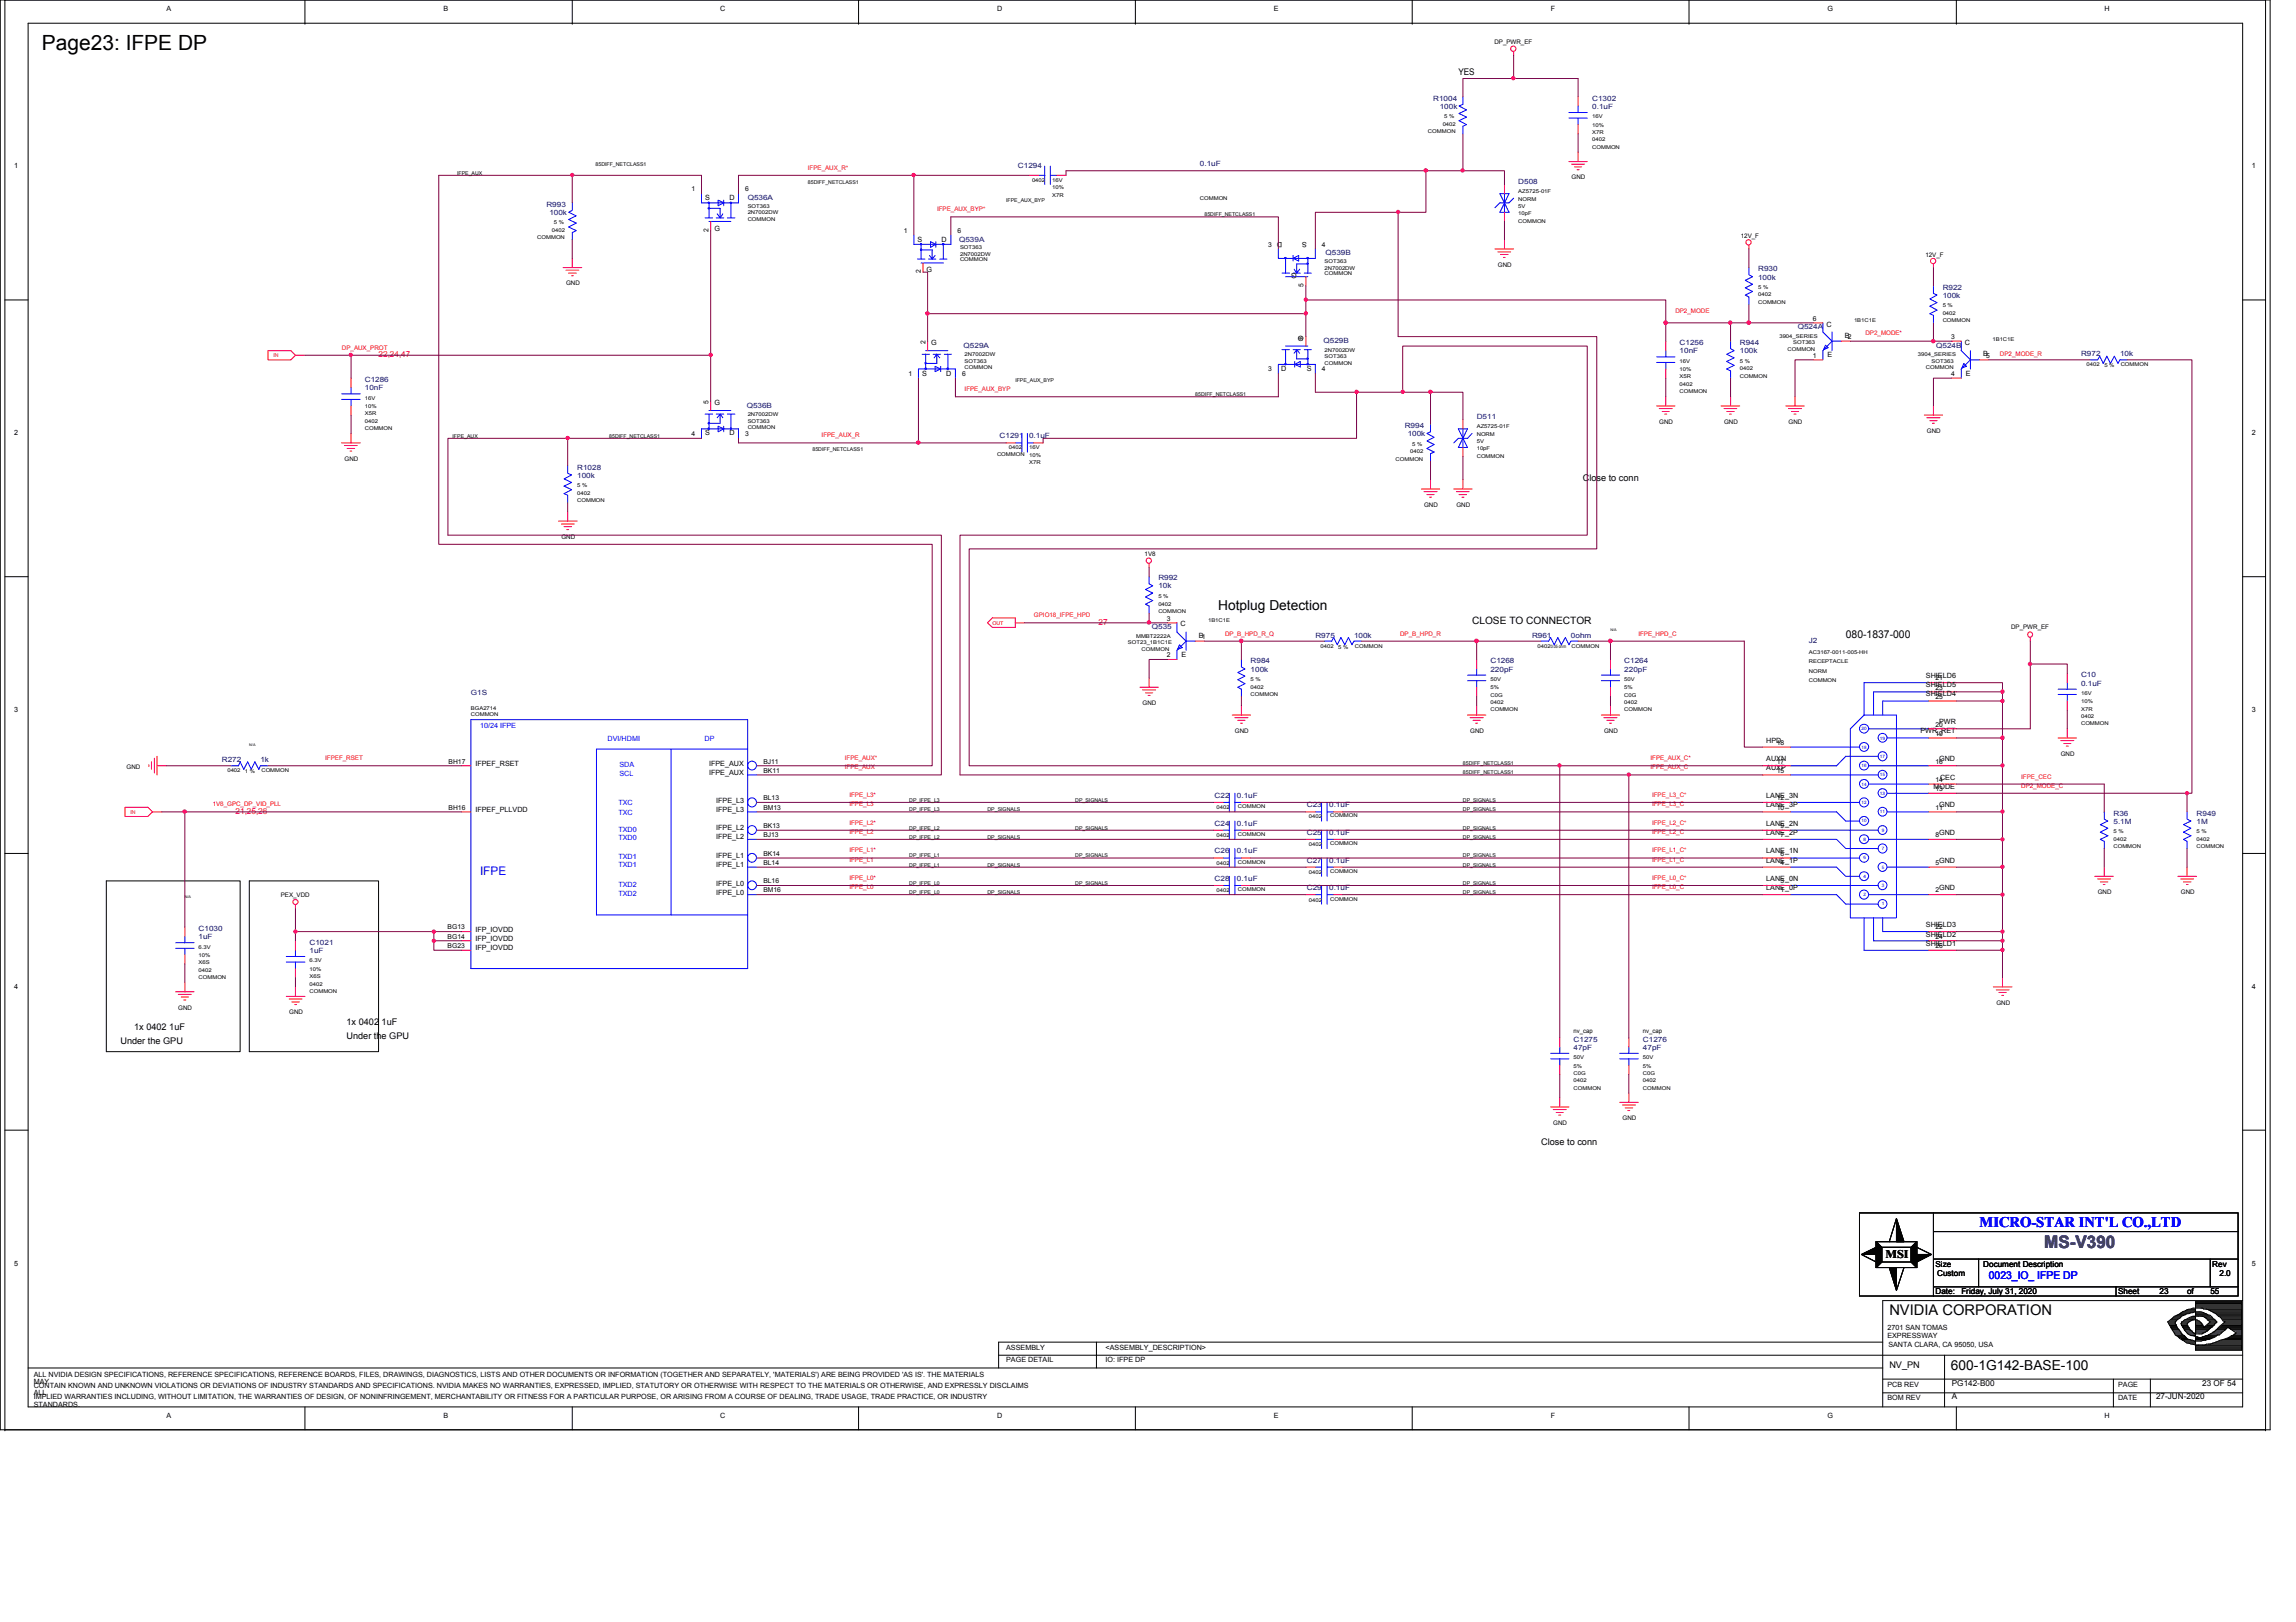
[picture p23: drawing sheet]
<svg xmlns="http://www.w3.org/2000/svg" width="297mm" height="210mm" viewBox="0 0 297 210" stroke-linecap="round" stroke-linejoin="round" font-family="sans-serif">
<defs><g id="words">
<text font-size="2.7" x="5.4" y="6.5">Page23: IFPE DP</text>
<text font-size="2.2" fill="#400080" x="264.5" y="161.5">MS-V390</text>
<text font-size="1.9" fill="#00f" x="256.1" y="158.7">MICRO-STAR INT'L CO.,LTD</text>
<text font-size="1.9" x="244.4" y="170.1">NVIDIA CORPORATION</text>
<g font-size="1.8">
<text x="157.6" y="79">Hotplug Detection</text>
<text x="252.4" y="177.3">600-1G142-BASE-100</text>
</g>
<text font-size="1.5" fill="#00f" x="62.1" y="113.2">IFPE</text>
<text font-size="1.5" x="243.9" y="162.8">MSI</text>
<text font-size="1.4" x="238.8" y="82.5">080-1837-000</text>
<text font-size="1.4" fill="#00f" x="257.3" y="165.5">0023_IO_ IFPE DP</text>
<text font-size="1.3" x="190.5" y="80.7">CLOSE TO CONNECTOR</text>
<g font-size="1.2">
<text x="188.7" y="9.7">YES</text>
<text x="204.8" y="62.2">Close to conn</text>
<text x="15.6" y="135">Under the GPU</text>
<text x="17.4" y="133.3">1x 0402 1uF</text>
<text x="44.8" y="134.5">Under the GPU</text>
<text x="44.8" y="132.7">1x 0402 1uF</text>
<text x="199.4" y="148.2">Close to conn</text>
<text x="244.4" y="177.1">NV_PN</text>
</g>
<g font-size="1.1" fill="#f00">
<text x="49" y="46.2">22,24,47</text>
<text x="142.1" y="80.9">27</text>
<text x="30.5" y="105.3">21,25,26</text>
</g>
<g font-size="1.1">
<text x="250.4" y="163.9">Size</text>
<text x="250.4" y="167.5">Date:</text>
<text x="250.6" y="165.1">Custom</text>
<text x="253.7" y="167.5">Friday, July 31, 2020</text>
<text x="256.6" y="163.9">Document Description</text>
<text x="274" y="167.5">Sheet</text>
<text x="279.4" y="167.5">23</text>
<text x="283" y="167.5">of</text>
<text x="286" y="167.5">55</text>
<text x="286.2" y="163.9">Rev</text>
<text x="287.1" y="165.1">2.0</text>
<text x="252.5" y="179.3">PG142-B00</text>
<text x="284.9" y="179.3">23 OF 54</text>
<text x="252.5" y="181.1">A</text>
<text x="278.9" y="181.1">27-JUN-2020</text>
</g>
<g font-size=".9">
<text x="21.5" y="1.4">A</text>
<text x="57.4" y="1.4">B</text>
<text x="93.2" y="1.4">C</text>
<text x="129" y="1.4">D</text>
<text x="164.8" y="1.4">E</text>
<text x="200.6" y="1.4">F</text>
<text x="236.4" y="1.4">G</text>
<text x="272.2" y="1.4">H</text>
<text x="1.8" y="21.8">1</text>
<text x="291.3" y="21.8">1</text>
<text x="89.4" y="24.8">1</text>
<text x="91.2" y="25.9">S</text>
<text x="91.6" y="30" transform="rotate(-90 91.6 30)">2</text>
<text x="92.5" y="29.8">G</text>
<text x="94.4" y="25.9">D</text>
<text x="96.4" y="24.8">6</text>
<text x="116.9" y="30.1">1</text>
<text x="118.7" y="31.3">S</text>
<text x="119.1" y="35.3" transform="rotate(-90 119.1 35.3)">2</text>
<text x="119.9" y="35.2">G</text>
<text x="121.8" y="31.3">D</text>
<text x="123.9" y="30.1">6</text>
<text x="164.1" y="31.9">3</text>
<text x="165.9" y="31.4" transform="rotate(180 165.9 31.4)">D</text>
<text x="167.8" y="35.3" transform="rotate(180 167.8 35.3)">G</text>
<text x="169.1" y="31.4" transform="rotate(180 169.1 31.4)">S</text>
<text x="171" y="31.9">4</text>
<text x="168.7" y="37.1" transform="rotate(-90 168.7 37.1)">5</text>
<text x="234.5" y="41.5">6</text>
<text x="119.7" y="44.5" transform="rotate(-90 119.7 44.5)">2</text>
<text x="120.5" y="44.7">G</text>
<text x="167.9" y="44.1">G</text>
<text x="168.7" y="43.9" transform="rotate(-90 168.7 43.9)">5</text>
<text x="234.5" y="46.3">1</text>
<text x="236.3" y="42.3">C</text>
<text x="236.4" y="46.2">E</text>
<text x="238.7" y="43.7">B2</text>
<text x="252.4" y="43.9">3</text>
<text x="254.2" y="44.7">C</text>
<text x="256.6" y="46.1">B5</text>
<text x="91.6" y="52.3" transform="rotate(-90 91.6 52.3)">5</text>
<text x="92.5" y="52.4">G</text>
<text x="117.5" y="48.6">1</text>
<text x="119.3" y="48.6">S</text>
<text x="122.4" y="48.6">D</text>
<text x="124.5" y="48.6">6</text>
<text x="164.1" y="48">3</text>
<text x="165.7" y="48">D</text>
<text x="169.1" y="48">S</text>
<text x="171" y="48">4</text>
<text x="252.4" y="48.6">4</text>
<text x="254.3" y="48.6">E</text>
<text x="1.8" y="56.3">2</text>
<text x="89.4" y="56.4">4</text>
<text x="91.2" y="56.3">S</text>
<text x="94.4" y="56.3">D</text>
<text x="96.4" y="56.4">3</text>
<text x="291.3" y="56.3">2</text>
<text x="151" y="80.3">3</text>
<text x="152.7" y="81.1">C</text>
<text x="155.1" y="82.5">B1</text>
<text x="151" y="85">2</text>
<text x="152.9" y="85">E</text>
<text x="249.2" y="87.8">SHIELD6</text>
<text x="249.2" y="88.9">SHIELD5</text>
<text x="250.4" y="88.1">21</text>
<text x="250.4" y="89.2">23</text>
<text x="1.8" y="92.2">3</text>
<text x="248.5" y="94.9">PWR_RET</text>
<text x="249.2" y="90.1">SHIELD4</text>
<text x="250.4" y="95.2">19</text>
<text x="250.4" y="94">20</text>
<text x="250.4" y="90.4">25</text>
<text x="250.9" y="93.7">PWR</text>
<text x="291.3" y="92.2">3</text>
<text x="58" y="98.8">BH17</text>
<text x="61.5" y="99.1">IFPEF_RSET</text>
<text x="91.7" y="100.3">IFPE_AUX</text>
<text x="91.7" y="99.1">IFPE_AUX</text>
<text x="98.8" y="100">BK11</text>
<text x="98.8" y="98.8">BJ11</text>
<text x="228.5" y="99.7">AUXP</text>
<text x="228.5" y="98.5">AUXN</text>
<text x="228.5" y="96.1">HPD</text>
<text x="229.9" y="100">15</text>
<text x="229.9" y="98.8">17</text>
<text x="229.9" y="96.4">18</text>
<text x="250.4" y="101.2">14</text>
<text x="250.4" y="98.8">16</text>
<text x="250.9" y="98.5">GND</text>
<text x="251" y="100.9">CEC</text>
<text x="58" y="104.8">BH16</text>
<text x="61.5" y="105.1">IFPEF_PLLVDD</text>
<text x="92.7" y="107.4">IFPE_L2</text>
<text x="92.7" y="105.1">IFPE_L3</text>
<text x="92.7" y="103.9">IFPE_L3</text>
<text x="98.8" y="107.1">BK13</text>
<text x="98.8" y="104.8">BM13</text>
<text x="98.8" y="103.5">BL13</text>
<text x="228.5" y="106.8">LANE_2N</text>
<text x="228.5" y="104.5">LANE_3P</text>
<text x="228.5" y="103.3">LANE_3N</text>
<text x="229.9" y="104.8">10</text>
<text x="229.9" y="103.5">12</text>
<text x="230.3" y="107.1">9</text>
<text x="250.1" y="102.1">MODE</text>
<text x="250.4" y="104.8">11</text>
<text x="250.4" y="102.4">13</text>
<text x="250.9" y="104.5">GND</text>
<text x="92.7" y="112.2">IFPE_L1</text>
<text x="92.7" y="111">IFPE_L1</text>
<text x="92.7" y="108.6">IFPE_L2</text>
<text x="98.8" y="111.9">BL14</text>
<text x="98.8" y="110.7">BK14</text>
<text x="98.8" y="108.3">BJ13</text>
<text x="228.5" y="111.6">LANE_1P</text>
<text x="228.5" y="110.4">LANE_1N</text>
<text x="228.5" y="108">LANE_2P</text>
<text x="230.3" y="111.9">4</text>
<text x="230.3" y="110.7">6</text>
<text x="230.3" y="108.3">7</text>
<text x="250.4" y="111.9">5</text>
<text x="250.4" y="108.3">8</text>
<text x="250.9" y="111.6">GND</text>
<text x="250.9" y="108">GND</text>
<text x="92.7" y="115.8">IFPE_L0</text>
<text x="92.7" y="114.6">IFPE_L0</text>
<text x="98.8" y="115.5">BM16</text>
<text x="98.8" y="114.3">BL16</text>
<text x="228.5" y="115.2">LANE_0P</text>
<text x="228.5" y="114">LANE_0N</text>
<text x="230.3" y="115.5">1</text>
<text x="230.3" y="114.3">3</text>
<text x="249.2" y="120">SHIELD3</text>
<text x="250.4" y="115.5">2</text>
<text x="250.9" y="115.2">GND</text>
<text x="57.9" y="122.7">BG23</text>
<text x="57.9" y="121.5">BG14</text>
<text x="57.9" y="120.3">BG13</text>
<text x="61.5" y="123">IFP_IOVDD</text>
<text x="61.5" y="121.8">IFP_IOVDD</text>
<text x="61.5" y="120.6">IFP_IOVDD</text>
<text x="249.2" y="121.2">SHIELD2</text>
<text x="249.2" y="122.4">SHIELD1</text>
<text x="250.4" y="120.3">22</text>
<text x="250.4" y="121.5">24</text>
<text x="250.4" y="122.7">26</text>
<text x="1.8" y="128">4</text>
<text x="291.3" y="128">4</text>
<text x="1.8" y="163.8">5</text>
<text x="291.3" y="163.8">5</text>
<text x="244.2" y="172.2">2701 SAN TOMAS</text>
<text x="244.2" y="173.1">EXPRESSWAY</text>
<text x="4.4" y="179.6">CONTAIN KNOWN AND UNKNOWN VIOLATIONS OR DEVIATIONS OF INDUSTRY STANDARDS AND SPECIFICATIONS. NVIDIA MAKES NO WARRANTIES, EXPRESSED, IMPLIED, STATUTORY OR OTHERWISE WITH RESPECT TO THE MATERIALS OR OTHERWISE, AND EXPRESSLY DISCLAIMS</text>
<text x="4.4" y="178.1">ALL NVIDIA DESIGN SPECIFICATIONS, REFERENCE SPECIFICATIONS, REFERENCE BOARDS, FILES, DRAWINGS, DIAGNOSTICS, LISTS AND OTHER DOCUMENTS OR INFORMATION (TOGETHER AND SEPARATELY, 'MATERIALS') ARE BEING PROVIDED 'AS IS'. THE MATERIALS</text>
<text x="4.4" y="179.1">MAY</text>
<text x="130.2" y="176.3">PAGE DETAIL</text>
<text x="130.2" y="174.7">ASSEMBLY</text>
<text x="143" y="174.7">&lt;ASSEMBLY_DESCRIPTION&gt;</text>
<text x="143" y="176.3">IO: IFPE DP</text>
<text x="244.2" y="179.5">PCB REV</text>
<text x="244.3" y="174.3">SANTA CLARA, CA 95050, USA</text>
<text x="274" y="179.5">PAGE</text>
<text x="4.4" y="180.6">ALL</text>
<text x="4.4" y="181.1">IMPLIED WARRANTIES INCLUDING, WITHOUT LIMITATION, THE WARRANTIES OF DESIGN, OF NONINFRINGEMENT, MERCHANTABILITY OR FITNESS FOR A PARTICULAR PURPOSE, OR ARISING FROM A COURSE OF DEALING, TRADE USAGE, TRADE PRACTICE, OR INDUSTRY</text>
<text x="4.4" y="182.1">STANDARDS.</text>
<text x="21.5" y="183.5">A</text>
<text x="57.4" y="183.5">B</text>
<text x="93.2" y="183.5">C</text>
<text x="129" y="183.5">D</text>
<text x="164.8" y="183.5">E</text>
<text x="200.6" y="183.5">F</text>
<text x="236.4" y="183.5">G</text>
<text x="244.2" y="181.2">BOM REV</text>
<text x="272.2" y="183.5">H</text>
<text x="274" y="181.2">DATE</text>
</g>
<g font-size=".9" fill="#000080">
<text x="185.4" y="13">R1004</text>
<text x="186.3" y="14.1">100k</text>
<text x="206" y="13">C1302</text>
<text x="206" y="14.1">0.1uF</text>
<text x="131.7" y="21.8">C1294</text>
<text x="155.2" y="21.5">0.1uF</text>
<text x="196.4" y="23.7">D508</text>
<text x="70.7" y="26.8">R993</text>
<text x="71.1" y="27.8">100k</text>
<text x="96.7" y="25.9">Q536A</text>
<text x="124.1" y="31.3">Q539A</text>
<text x="171.5" y="33.1">Q539B</text>
<text x="227.5" y="35.1">R930</text>
<text x="227.5" y="36.2">100k</text>
<text x="251.3" y="37.5">R922</text>
<text x="251.3" y="38.6">100k</text>
<text x="124.7" y="45">Q529A</text>
<text x="171.2" y="44.4">Q529B</text>
<text x="217.3" y="44.7">C1256</text>
<text x="217.3" y="45.7">10nF</text>
<text x="225.1" y="44.7">R944</text>
<text x="225.1" y="45.7">100k</text>
<text x="232.6" y="42.6">Q524A</text>
<text x="250.5" y="45">Q524B</text>
<text x="269.2" y="46.1">R972</text>
<text x="274.3" y="46.1">10k</text>
<text x="47.2" y="49.4">C1286</text>
<text x="47.2" y="50.5">10nF</text>
<text x="96.6" y="52.8">Q536B</text>
<text x="129.3" y="56.7">C1291</text>
<text x="133.1" y="56.7">0.1uF</text>
<text x="181.7" y="55.4">R994</text>
<text x="182.1" y="56.5">100k</text>
<text x="191" y="54.2">D511</text>
<text x="74.7" y="60.8">R1028</text>
<text x="74.7" y="61.8">100k</text>
<text x="149.9" y="75.1">R992</text>
<text x="149.9" y="76.2">10k</text>
<text x="149" y="81.4">Q535</text>
<text x="170.2" y="82.5">R975</text>
<text x="175.2" y="82.5">100k</text>
<text x="198.2" y="82.5">R961</text>
<text x="203.2" y="82.5">0ohm</text>
<text x="234" y="83.2">J2</text>
<text x="60.9" y="89.9">G1S</text>
<text x="161.8" y="85.9">R984</text>
<text x="161.8" y="86.9">100k</text>
<text x="192.8" y="85.9">C1268</text>
<text x="192.8" y="86.9">220pF</text>
<text x="210.1" y="85.9">C1264</text>
<text x="210.1" y="86.9">220pF</text>
<text x="269.2" y="87.6">C10</text>
<text x="269.2" y="88.7">0.1uF</text>
<text x="28.7" y="98.6">R272</text>
<text x="33.7" y="98.6">1k</text>
<text x="157.1" y="106.8">C24</text>
<text x="157.1" y="103.3">C22</text>
<text x="160" y="106.8">0.1uF</text>
<text x="160" y="103.3">0.1uF</text>
<text x="169.1" y="104.5">C23</text>
<text x="172" y="104.5">0.1uF</text>
<text x="273.4" y="105.5">R36</text>
<text x="273.4" y="106.6">5.1M</text>
<text x="284.2" y="105.5">R949</text>
<text x="284.2" y="106.6">1M</text>
<text x="157.1" y="110.4">C26</text>
<text x="160" y="110.4">0.1uF</text>
<text x="169.1" y="108">C25</text>
<text x="169.1" y="111.6">C27</text>
<text x="172" y="108">0.1uF</text>
<text x="172" y="111.6">0.1uF</text>
<text x="157.1" y="114">C28</text>
<text x="160" y="114">0.1uF</text>
<text x="169.1" y="115.2">C29</text>
<text x="172" y="115.2">0.1uF</text>
<text x="25.7" y="120.5">C1030</text>
<text x="25.7" y="121.5">1uF</text>
<text x="40" y="122.3">C1021</text>
<text x="40" y="123.3">1uF</text>
<text x="203.6" y="134.8">C1275</text>
<text x="203.6" y="135.8">47pF</text>
<text x="212.6" y="134.8">C1276</text>
<text x="212.6" y="135.8">47pF</text>
</g>
<g font-size=".9" fill="#00f">
<text x="62.1" y="94.2">10/24 IFPE</text>
<text x="78.6" y="95.9">DVI/HDMI</text>
<text x="91.1" y="95.9">DP</text>
<text x="80.1" y="99.2">SDA</text>
<text x="80.1" y="100.4">SCL</text>
<text x="80" y="107.7">TXD0</text>
<text x="80" y="105.4">TXC</text>
<text x="80" y="104.2">TXC</text>
<text x="80" y="108.8">TXD0</text>
<text x="80" y="111.2">TXD1</text>
<text x="80" y="112.2">TXD1</text>
<text x="80" y="114.9">TXD2</text>
<text x="80" y="115.9">TXD2</text>
</g>
<g font-size=".8">
<text x="193.3" y="5.7">DP_PWR_EF</text>
<text x="203.3" y="23.2">GND</text>
<text x="193.8" y="34.5">GND</text>
<text x="225.2" y="30.9">12V_F</text>
<text x="249.1" y="33.2">12V_F</text>
<text x="73.2" y="36.9">GND</text>
<text x="44.6" y="59.6">GND</text>
<text x="214.7" y="54.8">GND</text>
<text x="223.1" y="54.8">GND</text>
<text x="231.4" y="54.8">GND</text>
<text x="249.3" y="56">GND</text>
<text x="184.2" y="65.6">GND</text>
<text x="188.4" y="65.6">GND</text>
<text x="72.6" y="69.8">GND</text>
<text x="148.1" y="71.9">1V8</text>
<text x="260.2" y="81.4">DP_PWR_EF</text>
<text x="147.8" y="91.3">GND</text>
<text x="159.8" y="94.8">GND</text>
<text x="190.2" y="94.8">GND</text>
<text x="207.5" y="94.8">GND</text>
<text x="16.4" y="99.5">GND</text>
<text x="266.6" y="97.8">GND</text>
<text x="36.3" y="116.1">PEX_VDD</text>
<text x="271.4" y="115.7">GND</text>
<text x="282.1" y="115.7">GND</text>
<text x="23.1" y="130.6">GND</text>
<text x="37.4" y="131.2">GND</text>
<text x="258.3" y="130">GND</text>
<text x="203.6" y="133.6">nv_cap</text>
<text x="212.6" y="133.6">nv_cap</text>
<text x="201" y="145.6">GND</text>
<text x="209.9" y="145">GND</text>
</g>
<g font-size=".8" fill="#f00">
<text x="104.5" y="22">IFPE_AUX_R*</text>
<text x="121.2" y="27.3">IFPE_AUX_BYP*</text>
<text x="216.7" y="40.5">DP2_MODE</text>
<text x="44.2" y="45.3">DP_AUX_PROT</text>
<text x="241.3" y="43.3">DP2_MODE*</text>
<text x="258.7" y="46.1">DP2_MODE_R</text>
<text x="124.8" y="50.6">IFPE_AUX_BYP</text>
<text x="106.3" y="56.6">IFPE_AUX_R</text>
<text x="133.8" y="79.9">GPIO18_IFPE_HPD</text>
<text x="158.5" y="82.3">DP_B_HPD_R_Q</text>
<text x="181.1" y="82.3">DP_B_HPD_R</text>
<text x="212" y="82.3">IFPE_HPD_C</text>
<text x="42.1" y="98.4">IFPEF_RSET</text>
<text x="109.3" y="99.6">IFPE_AUX</text>
<text x="109.3" y="98.4">IFPE_AUX*</text>
<text x="213.5" y="99.6">IFPE_AUX_C</text>
<text x="213.5" y="98.4">IFPE_AUX_C*</text>
<text x="261.5" y="102">DP2_MODE_C</text>
<text x="261.5" y="100.8">IFPE_CEC</text>
<text x="27.5" y="104.4">1V8_GPC_DP_VID_PLL</text>
<text x="109.9" y="107.9">IFPE_L2</text>
<text x="109.9" y="106.7">IFPE_L2*</text>
<text x="109.9" y="104.4">IFPE_L3</text>
<text x="109.9" y="103.2">IFPE_L3*</text>
<text x="213.7" y="107.9">IFPE_L2_C</text>
<text x="213.7" y="106.7">IFPE_L2_C*</text>
<text x="213.7" y="104.4">IFPE_L3_C</text>
<text x="213.7" y="103.2">IFPE_L3_C*</text>
<text x="109.9" y="113.9">IFPE_L0*</text>
<text x="109.9" y="111.5">IFPE_L1</text>
<text x="109.9" y="110.3">IFPE_L1*</text>
<text x="213.7" y="113.9">IFPE_L0_C*</text>
<text x="213.7" y="111.5">IFPE_L1_C</text>
<text x="213.7" y="110.3">IFPE_L1_C*</text>
<text x="109.9" y="115.1">IFPE_L0</text>
<text x="213.7" y="115.1">IFPE_L0_C</text>
</g>
<g font-size=".7">
<text x="184.7" y="17.2">COMMON</text>
<text x="186.6" y="16.3">0402</text>
<text x="186.9" y="15.3">5 %</text>
<text x="206" y="17.4">X7R</text>
<text x="206" y="16.4">10%</text>
<text x="206" y="15.3">16V</text>
<text x="59.1" y="22.6">IFPE_AUX</text>
<text x="77" y="21.4">85DIFF_NETCLASS1</text>
<text x="104.5" y="23.8">85DIFF_NETCLASS1</text>
<text x="133.5" y="23.5">0402</text>
<text x="136.1" y="23.5">16V</text>
<text x="206" y="19.3">COMMON</text>
<text x="206" y="18.3">0402</text>
<text x="71.7" y="29">5 %</text>
<text x="96.7" y="27.7">2N7002DW</text>
<text x="96.7" y="26.9">SOT363</text>
<text x="96.7" y="28.6">COMMON</text>
<text x="130.2" y="26.2">IFPE_AUX_BYP</text>
<text x="136.1" y="25.5">X7R</text>
<text x="136.1" y="24.5">10%</text>
<text x="155.2" y="25.8">COMMON</text>
<text x="155.8" y="28">85DIFF_NETCLASS1</text>
<text x="196.4" y="27.9">10pF</text>
<text x="196.4" y="28.8">COMMON</text>
<text x="196.4" y="25">AZ5725-01F</text>
<text x="196.4" y="26">NORM</text>
<text x="196.4" y="26.9">5V</text>
<text x="69.5" y="30.9">COMMON</text>
<text x="71.4" y="30">0402</text>
<text x="124.2" y="33.8">COMMON</text>
<text x="124.2" y="33.1">2N7002DW</text>
<text x="124.2" y="32.3">SOT363</text>
<text x="171.4" y="35.6">COMMON</text>
<text x="171.4" y="34.9">2N7002DW</text>
<text x="171.4" y="34.1">SOT363</text>
<text x="227.5" y="37.4">5 %</text>
<text x="227.5" y="38.4">0402</text>
<text x="227.5" y="39.3">COMMON</text>
<text x="239.9" y="41.7">1B1C1E</text>
<text x="251.3" y="39.8">5 %</text>
<text x="251.3" y="40.8">0402</text>
<text x="251.3" y="41.7">COMMON</text>
<text x="124.8" y="46.1">2N7002DW</text>
<text x="124.8" y="46.9">SOT363</text>
<text x="124.8" y="47.8">COMMON</text>
<text x="171.4" y="47.2">COMMON</text>
<text x="171.4" y="45.5">2N7002DW</text>
<text x="171.4" y="46.4">SOT363</text>
<text x="217.3" y="46.9">16V</text>
<text x="225.1" y="46.9">5 %</text>
<text x="225.1" y="47.9">0402</text>
<text x="230.2" y="43.7">3904_SERIES</text>
<text x="231.3" y="45.4">COMMON</text>
<text x="232" y="44.6">SOT363</text>
<text x="248.1" y="46.1">3904_SERIES</text>
<text x="249.2" y="47.8">COMMON</text>
<text x="249.9" y="46.9">SOT363</text>
<text x="257.8" y="44.1">1B1C1E</text>
<text x="270" y="47.4">0402</text>
<text x="272.2" y="47.5">5 %</text>
<text x="274.4" y="47.4">COMMON</text>
<text x="47.2" y="51.7">16V</text>
<text x="47.2" y="53.8">X5R</text>
<text x="47.2" y="52.8">10%</text>
<text x="96.7" y="53.9">2N7002DW</text>
<text x="131.4" y="49.4">IFPE_AUX_BYP</text>
<text x="154.6" y="51.3">85DIFF_NETCLASS1</text>
<text x="217.3" y="49">X5R</text>
<text x="217.3" y="48">10%</text>
<text x="217.3" y="50">0402</text>
<text x="217.3" y="50.9">COMMON</text>
<text x="225.1" y="48.9">COMMON</text>
<text x="47.2" y="54.7">0402</text>
<text x="47.2" y="55.7">COMMON</text>
<text x="58.5" y="56.6">IFPE_AUX</text>
<text x="78.8" y="56.6">85DIFF_NETCLASS1</text>
<text x="96.7" y="54.7">SOT363</text>
<text x="96.7" y="55.5">COMMON</text>
<text x="105.1" y="58.4">85DIFF_NETCLASS1</text>
<text x="129" y="59">COMMON</text>
<text x="130.5" y="58.2">0402</text>
<text x="133.1" y="58.2">16V</text>
<text x="133.1" y="59.1">10%</text>
<text x="180.5" y="59.6">COMMON</text>
<text x="182.5" y="58.7">0402</text>
<text x="182.7" y="57.7">5 %</text>
<text x="191" y="59.3">COMMON</text>
<text x="191" y="55.4">AZ5725-01F</text>
<text x="191" y="56.4">NORM</text>
<text x="191" y="57.4">5V</text>
<text x="191" y="58.3">10pF</text>
<text x="74.7" y="65">COMMON</text>
<text x="74.7" y="64">0402</text>
<text x="74.7" y="63.1">5 %</text>
<text x="133.1" y="60.1">X7R</text>
<text x="149.9" y="77.4">5 %</text>
<text x="145.9" y="83.4">SOT23_1B1C1E</text>
<text x="147" y="82.5">MMBT2222A</text>
<text x="149.9" y="79.3">COMMON</text>
<text x="149.9" y="78.4">0402</text>
<text x="156.3" y="80.5">1B1C1E</text>
<text x="170.9" y="83.9">0402</text>
<text x="173.1" y="83.9">5 %</text>
<text x="175.3" y="83.9">COMMON</text>
<text x="198.9" y="83.9">0402</text>
<text x="203.3" y="83.9">COMMON</text>
<text x="147.7" y="84.2">COMMON</text>
<text x="161.8" y="88.1">5 %</text>
<text x="161.8" y="89.1">0402</text>
<text x="192.8" y="88.1">50V</text>
<text x="192.8" y="89.2">5%</text>
<text x="210.1" y="88.1">50V</text>
<text x="210.1" y="89.2">5%</text>
<text x="234" y="84.7">AC3167-0011-005-HH</text>
<text x="234" y="87.1">NORM</text>
<text x="234" y="88.3">COMMON</text>
<text x="234" y="85.9">RECEPTACLE</text>
<text x="269.2" y="89.9">16V</text>
<text x="60.9" y="91.8">BGA2714</text>
<text x="60.9" y="92.7">COMMON</text>
<text x="161.8" y="90">COMMON</text>
<text x="192.8" y="91.1">0402</text>
<text x="192.8" y="92.1">COMMON</text>
<text x="192.8" y="90.2">C0G</text>
<text x="210.1" y="92.1">COMMON</text>
<text x="210.1" y="91.1">0402</text>
<text x="210.1" y="90.2">C0G</text>
<text x="269.2" y="92.9">0402</text>
<text x="269.2" y="91.9">X7R</text>
<text x="269.2" y="91">10%</text>
<text x="269.2" y="93.9">COMMON</text>
<text x="29.4" y="99.9">0402</text>
<text x="31.7" y="100.1">1 %</text>
<text x="33.8" y="99.9">COMMON</text>
<text x="189.3" y="100.2">85DIFF_NETCLASS1</text>
<text x="189.3" y="99">85DIFF_NETCLASS1</text>
<text x="117.6" y="107.4">DP_IFPE_L2</text>
<text x="117.6" y="105">DP_IFPE_L3</text>
<text x="117.6" y="103.8">DP_IFPE_L3</text>
<text x="127.8" y="105">DP_SIGNALS</text>
<text x="139.1" y="107.4">DP_SIGNALS</text>
<text x="139.1" y="103.8">DP_SIGNALS</text>
<text x="157.4" y="104.7">0402</text>
<text x="160.1" y="104.6">COMMON</text>
<text x="169.3" y="105.9">0402</text>
<text x="172.1" y="105.8">COMMON</text>
<text x="189.3" y="107.4">DP_SIGNALS</text>
<text x="189.3" y="105">DP_SIGNALS</text>
<text x="189.3" y="103.8">DP_SIGNALS</text>
<text x="273.4" y="107.8">5 %</text>
<text x="284.2" y="107.8">5 %</text>
<text x="117.6" y="112.1">DP_IFPE_L1</text>
<text x="117.6" y="111">DP_IFPE_L1</text>
<text x="117.6" y="108.5">DP_IFPE_L2</text>
<text x="127.8" y="112.1">DP_SIGNALS</text>
<text x="127.8" y="108.5">DP_SIGNALS</text>
<text x="139.1" y="111">DP_SIGNALS</text>
<text x="157.4" y="108.3">0402</text>
<text x="157.4" y="111.9">0402</text>
<text x="160.1" y="108.2">COMMON</text>
<text x="160.1" y="111.8">COMMON</text>
<text x="169.3" y="109.5">0402</text>
<text x="169.3" y="113.1">0402</text>
<text x="172.1" y="109.4">COMMON</text>
<text x="172.1" y="113">COMMON</text>
<text x="189.3" y="112.1">DP_SIGNALS</text>
<text x="189.3" y="111">DP_SIGNALS</text>
<text x="189.3" y="108.5">DP_SIGNALS</text>
<text x="273.4" y="109.7">COMMON</text>
<text x="273.4" y="108.8">0402</text>
<text x="284.2" y="109.7">COMMON</text>
<text x="284.2" y="108.8">0402</text>
<text x="117.6" y="115.7">DP_IFPE_L0</text>
<text x="117.6" y="114.5">DP_IFPE_L0</text>
<text x="127.8" y="115.7">DP_SIGNALS</text>
<text x="139.1" y="114.5">DP_SIGNALS</text>
<text x="157.4" y="115.5">0402</text>
<text x="160.1" y="115.4">COMMON</text>
<text x="169.3" y="116.7">0402</text>
<text x="172.1" y="116.5">COMMON</text>
<text x="189.3" y="115.7">DP_SIGNALS</text>
<text x="189.3" y="114.5">DP_SIGNALS</text>
<text x="25.7" y="125.7">0402</text>
<text x="25.7" y="123.8">10%</text>
<text x="25.7" y="122.8">6.3V</text>
<text x="25.7" y="124.8">X6S</text>
<text x="40" y="124.5">6.3V</text>
<text x="40" y="125.6">10%</text>
<text x="25.7" y="126.7">COMMON</text>
<text x="40" y="126.6">X6S</text>
<text x="40" y="127.6">0402</text>
<text x="40" y="128.5">COMMON</text>
<text x="203.6" y="137.1">50V</text>
<text x="212.6" y="137.1">50V</text>
<text x="203.6" y="141">COMMON</text>
<text x="203.6" y="140.1">0402</text>
<text x="203.6" y="138.2">5%</text>
<text x="203.6" y="139.1">C0G</text>
<text x="212.6" y="139.1">C0G</text>
<text x="212.6" y="141">COMMON</text>
<text x="212.6" y="138.2">5%</text>
<text x="212.6" y="140.1">0402</text>
</g>
<g font-size=".7" fill="#f00">
<text x="35.4" y="46.2">IN</text>
<text x="128.4" y="80.9">OUT</text>
<text x="16.9" y="105.3">IN</text>
</g>
<text font-size=".6" x="200.6" y="83.9">0.05 ohm</text>
<g font-size=".6" fill="#00f">
<text x="240.8" y="94.5">20</text>
<text x="243.2" y="95.7">19</text>
<text x="240.8" y="99.3">16</text>
<text x="240.8" y="101.7">14</text>
<text x="240.8" y="96.9">18</text>
<text x="243.2" y="100.5">15</text>
<text x="243.2" y="98.1">17</text>
<text x="240.8" y="104.1">12</text>
<text x="240.8" y="106.4">10</text>
<text x="243.2" y="102.9">13</text>
<text x="243.2" y="105.2">11</text>
<text x="243.5" y="107.7">9</text>
<text x="241.1" y="108.8">8</text>
<text x="241.1" y="113.6">4</text>
<text x="241.1" y="111.2">6</text>
<text x="243.5" y="112.4">5</text>
<text x="243.5" y="110">7</text>
<text x="241.1" y="116">2</text>
<text x="243.5" y="114.8">3</text>
<text x="243.5" y="117.2">1</text>
</g>
<g font-size=".5">
<text x="208.4" y="81.7">N/A</text>
<text x="32.3" y="96.6">N/A</text>
<text x="23.9" y="116.2">N/A</text>
</g>
</g></defs>
<g fill="none" stroke="#000" stroke-width=".13">
<path d="M0 0h293.7v185h-293.7zM.6 0h.1M.6 0v185M3.6 3h286.5v179.1h-286.5zM39.4 3h.1M39.4 0v3M74 3h.1M74 0v3M111.1 3h.1M111.1 0v3M146.9 3h.1M146.9 0v3"/>
<path d="M182.7 3h.1M182.7 0v3M218.5 3h.1M218.5 0v3M253.1 3h.1M253.1 0v3M293.1 0v185M.6 38.8h3M290.1 38.8h3M.6 74.6h3M290.1 74.6h3M.6 110.4h3"/>
<path d="M13.8 114h17.3v22.1h-17.3zM32.3 114h16.7v22.1h-16.7zM290.1 110.4h3M.6 146.3h3M240.6 157h48.9v10.7h-48.9zM245.4 157.7l.9 3h-.9zM245.4 157.7l-1 3M250.1 159.4h39.4M250.1 157v10.7M290.1 146.3h3M3.6 177h240M129.2 175.4h160.9"/>
<path d="M141.8 173.7v3.3M240.8 162.3l1.9-.9v.9zM240.8 162.3l1.9 1M242.7 160.7h5.3v3.3h-5.3zM242.7 160.7l.7 .7v1.9l-.7 .7zM242.7 160.7l.7 .7M243.4 161.4h3.9v1.9h-3.9zM243.4 163.3l-.7 .7M243.6 173.7h-114.4v3.3M243.6 178.5h46.5M244.4 164h1v3zM246.3 164l-.9 3"/>
<path d="M247.3 163.3l.7 .7M248 160.7v3.3l-.7-.7v-1.9zM248 160.7l-.7 .7M248 162.3h1.9l-1.9 1zM248 161.4l1.9 .9M250.1 166.5h39.4M250.1 162.9h39.4M251.6 175.4v6.7M256 162.9v3.6M273.4 178.5v3.6M273.8 166.5v1.2M278.2 178.5v3.6"/>
<path d="M280.4 171.1h1M280.4 171.1l.3 .4M280.6 171.2h.8M280.6 171.3h.8M280.7 170.9h.8M280.7 171.4h.8M280.7 171.5h.8M280.7 171.5l.2 .4M280.8 170.8h.8M280.8 171.8h.8M280.8 171.7h.8M280.9 170.7h.9"/>
<path d="M280.9 171.9l.4 .6M280.9 171.9h.9M281 170.6h.9M281 170.6l-.6 .5M281 172h.9M281 172.1h.9M281.2 170.5h.9M281.2 172.2h.8M281.3 172.5l.1 .3 1.2 .8M281.3 172.4h.8M281.3 172.5h.9M281.4 171.1v.1"/>
<path d="M281.4 171.2v.1M281.4 171.3l.1 .1M281.4 172.6h.9M281.5 170.9l-.1 .2M281.5 170.2h1M281.5 171.4v.1M281.5 171.5l.3 .4M281.5 172.8h.8M281.6 172.8h1M281.8 170.7l-.3 .2M281.8 170.1h.9M281.8 171.9l.1 .1"/>
<path d="M281.8 173h.9M281.9 172l.3 .6 .4 .2M281.9 173.1h1M282 170h.9M282.1 169.9h1.3M282.1 173.2h.8M282.2 170.3l-.4 .4M282.2 173.3h1.1M282.2 171.5h.9M282.2 171.4h.7M282.2 171.5l.1 .2M282.2 171.4v.1"/>
<path d="M282.2 171.3v.1M282.2 171.2l-.1 .1h.1M282.2 171.2h.9M282.2 171.3h.7M282.3 171.1h-.1v.1M282.3 173.4h1.3M282.3 171.8h.9M282.3 171.1h.9M282.5 169.7h1.5M282.5 171.9h.7M282.5 170.9h.9M282.6 173.6h1.4"/>
<path d="M282.6 172.1h.8M282.6 172h.7M282.6 172.1l.3 .4h1M282.6 173.6l.3 .2 1.1 .3M282.6 172.8l.3 .4M282.7 170.1l-.5 .2h-.8M282.7 169.6h1.3M282.7 172.2h.9M282.7 170.8h1.1M282.9 173.7h1.1M282.9 172.4h.8M282.9 170l-.2 .1"/>
<path d="M282.9 169.5h1.1M282.9 172.5l.2 .1h.9M282.9 169.5l-1.6 .8-.3 .3M282.9 173.2l.4 .1M282.9 170.7h1.1M283.1 173.8h.9M283.1 171.7h-.8l.3 .4M283.1 172.6l.3 .2 1.1 .3 .6-.1M283.1 171.7l.1 .1M283.2 171.1l-.3 .2 .2 .4M283.2 171.8l.1 .2M283.2 170.6h.8"/>
<path d="M283.3 172v.1l.3 .1M283.3 173.3l.4 .1a1.68 1.68 0 0 0 1.4 0h.3M283.3 172.8h.7M283.4 169.9l-.5 .1M283.4 169.4h.6M283.4 169.4l-.5 .1M283.4 170.5h.6M283.6 173.9h.4M283.6 172.8h.4M283.6 172.2l.1 .2M283.7 172.4l.3 .2M284 171.1h.6"/>
<path d="M284 171.3h.9M284 171.7h1.1M284 171.8h2.2M284 174.1h6M284 169.7l-.6 .2M284 169h6M284 168.6h6M284 169.2h6M284 168.8h6M284 168.7h6M284 168.9h6M284 174.2h6"/>
<path d="M284 174.7h6M284 174.5h6M284 174.4h6M284 174.3h6M284 172.5h1.1M284 172.4h1.4M284 173.1h2.3M284 172.2h1.6M284 172.1h1.7M284 173.2h2.1M284 173.3h1.7M284 172h1.8"/>
<path d="M284 171.9h1.9M284 173.4h1.4M284 171.5h1M284 171.4h.9M284 171.2h.8M284 169.9h1.1M284 170h1.4M284 170.1h1.6M284 170.2h1.8M284 168.4h6v6.3h-6zM284 170.9h.4M284 174.1h1"/>
<path d="M284 169.7h.8l.3 .2M284.4 170.9a.71 .71 0 0 0-.7-.1l-.5 .3M284.4 170.9h.1l.3 .3M284.8 169.3h5.2M284.8 171.2l.1 .2M284.9 170.3h1M284.9 171.4l.2 .3M285 169.3h-.4a1.7 1.7 0 0 0-1.2 .1M285 170.3h-.6a2.6 2.6 0 0 0-2.1 .8M285 170.3h.1M285 169.3l.1 .1 .6 .1M285 169.3h.1"/>
<path d="M285 174.1h.1M285 170.3l.2 .2M285.1 172.5h-.1l-.1 .1h-.9M285.1 173h1.4M285.1 169.9l.4 .1 .1 .1M285.2 170.5h1M285.2 170.5l.7 .6M285.2 171.7h1.1M285.4 170.6h.9M285.4 169.4h4.6M285.4 172.4l-.3 .1M285.4 172.4h.1"/>
<path d="M285.5 172.8h1.3M285.5 171.5h.9M285.6 172.2l-.2 .2M285.6 170.7h.8M285.6 171.4h.9M285.6 170.1a1.19 1.19 0 0 1 .8 .6h.1v.1M285.7 172.1l-.1 .1M285.7 171.3h.8M285.7 170.8h.8M285.7 172.8h1.3M285.7 169.5h4.3M285.7 173.9h4.3"/>
<path d="M285.7 172.8l-.6 .2M285.7 169.5l.2 .1M285.8 170.9h.9M285.8 171.2h.9M285.9 171.1h.9M285.9 172.6h1.2M285.9 169.6h4.1M285.9 171.1l-.8 .7v-.1M285.9 172.6l-.2 .2M285.9 171.1h.1M285.9 171.9l-.2 .2M285.9 162.9v3.6"/>
<path d="M285.9 169.6l.5 .3M286.1 173.2l-.7 .2M286.2 172.5h1.2M286.2 173.8h3.8M286.2 169.7h3.8M286.3 172.4h1.2M286.4 169.9h3.6M286.4 169.9l.9 .6M286.4 171.5l-.5 .4M286.5 171.3l-.1 .2M286.5 172.2h1.1M286.5 170.8l.2 .1"/>
<path d="M286.7 171.2l-.2 .1M286.7 172.1h1.2M286.7 173.7h3.3M286.7 170h3.3M286.7 173.7l-.8 .2-.9 .2M286.7 170.9l.1 .2M286.8 171.1v.1h-.1M286.8 172h1.2M286.8 170.1h3.2M286.8 172l-.9 .6M286.9 171.9h1.2M287 170.2h3"/>
<path d="M287 173.6h3M287.1 170.3h2.9M287.1 171.8h2.9M287.3 170.5h2.7M287.3 170.5l.3 .4 .3 .2M287.3 171.7h2.7M287.4 172.5l-.3 .3h-.2l-.2 .2-.6 .2M287.4 173.4h2.6M287.4 170.6h2.6M287.4 171.5h2.6M287.5 170.7h2.5M287.5 171.4h2.5"/>
<path d="M287.6 170.8h2.4M287.6 171.3h2.4M287.7 170.9h2.3M287.7 171.2h2.3M287.7 173.3h2.3M287.9 172.1l-.5 .4M287.9 171.1l-1.1 .9M287.9 171.1h2.1M288.1 173.2h1.9M288.2 171.8l-.3 .3M288.2 171.8l.2 .1M288.2 171.8h.1"/>
<path d="M288.3 173.1h1.7M288.4 171.9h1.6M288.4 171.9l.9 .6M288.6 172h1.4M288.6 173h1.4M288.7 172.8h1.3M288.7 172.8l-.4 .3-1.6 .6M288.8 172.1h1.2M288.9 172.8h1.1M289 172.6h1M289 172.2h1M289.3 172.5l-.6 .3"/>
<path d="M289.3 172.4h.7M289.3 172.5h.7M290.1 168.3h-46.5v13.8M.6 185h.1M.6 185h292.5M39.4 182.1v2.9M74 182.1v2.9M111.1 182.1v2.9M146.9 182.1v2.9M182.7 182.1v2.9M218.5 182.1v2.9M243.6 180.2h46.5"/>
<path d="M253.1 182.1v2.9M293.1 185h.1"/>
</g>
<g fill="none" stroke="#f00" stroke-width=".13">
<path d="M189.3 12.5h.1M189.3 17.3h.1M195.8 6.7v.5M204.2 19.7v1.2M204.2 12.5v1.2M204.2 16.1v1.2M72.8 34.6h2.5M73.2 35h1.7M73.6 35.3h.9M73.9 35.7h.3M74 33.4v1.2M74 26.2h.1"/>
<path d="M74 31h.1M90.8 25.1h.1M91.9 28.7v1.1M95.5 25.1h.1M118.2 30.4h.1M119.4 34v1.2M123 30.4h.1M133.1 22.7h1.3M136.7 22.7h1.2M165.4 32.2h.1M168.9 35.8v1.2M170.2 32.2h.1"/>
<path d="M193.4 32.2h2.4M193.8 32.6h1.6M194.1 32.9h1M194.5 33.3h.2M194.6 31v1.2M194.6 23.9v1.2M194.6 27.5v1.2M203 20.9h2.3M203.3 21.3h1.7M203.7 21.6h.9M204 22h.3M226.3 31.7v.5"/>
<path d="M226.3 34.6h.1M226.3 39.4h.1M250.1 34.2v.4M250.1 37h.1M38.2 46l-.6-.6h-2.9v1.2h2.9l.6-.6h1.2M44.2 57.3h2.4M44.6 57.7h1.6M44.9 58h1M45.3 58.4h.2M45.4 56.1v1.2M45.4 48.9v1.2M45.4 52.5v1.2"/>
<path d="M90.8 56.7h.1M91.9 51.9v1.2M95.5 56.7h.1M118.8 48.9h.1M120 44.2v1.2M123.6 48.9h.1M130.2 57.3h1.2M133.7 57.3h1.2M165.4 48.3h.1M168.9 43.6v1.2M170.2 48.3h.1M185.1 54.9h.1"/>
<path d="M185.1 59.7h.1M189.3 54.3v1.2M189.3 57.9v1.2M214.3 52.5h2.4M214.7 52.9h1.7M215 53.3h1M215.4 53.6h.2M215.5 51.3v1.2M215.5 44.2v1.2M215.5 47.7v1.2M222.7 52.5h2.4M223 52.9h1.7"/>
<path d="M223.4 53.3h1M223.8 53.6h.2M223.9 51.3v1.2M223.9 44.2h.1M223.9 48.9h.1M231 52.5h2.4M231.4 52.9h1.7M231.8 53.3h.9M232.1 53.6h.3M232.2 51.3v1.2M234.6 46.6h1.2M234.6 41.8h1.2"/>
<path d="M238.2 44.2h1.2M248.9 53.7h2.4M249.3 54.1h1.7M249.7 54.4h.9M250 54.8h.3M250.1 52.5v1.2M250.1 41.8h.1M252.5 48.9h1.2M252.5 44.2h1.2M256.1 46.6h1.2M270.4 46.6h.1M275.2 46.6h.1"/>
<path d="M72.3 67.4h2.4M72.6 67.8h1.7M73 68.2h.9M73.3 68.5h.3M73.4 66.2v1.2M73.4 60.3h.1M73.4 65.1h.1M148.7 72.9v.5M148.7 74.6h.1M148.7 79.4h.1M183.9 63.3h2.4M184.2 63.6h1.7"/>
<path d="M184.6 64h.9M184.9 64.3h.3M185.1 62.1v1.2M188.1 63.3h2.3M188.4 63.6h1.7M188.8 64h.9M189.1 64.3h.3M189.3 62.1v1.2M19.3 99v.2M19.6 98.6v1M20 98.1v1.9M20.3 99.1h1.2"/>
<path d="M20.3 97.9v2.4M29.9 99.1h.1M34.7 99.1h.1M59.7 99.1h1.2M97.9 99.1h.1M127.8 80.6l.6-.6h3v1.2h-3zM131.4 80.6h1.1M147.5 88.9h2.4M147.8 89.3h1.7M148.2 89.7h.9M148.5 90h.3M148.7 87.8v1.1"/>
<path d="M151 85.3h1.3M151 80.6h1.3M154.6 83h1.2M159.4 92.5h2.4M159.8 92.9h1.6M160.1 93.2h1M160.5 93.6h.2M160.6 91.3v1.2M160.6 85.3h.1M160.6 90.1h.1M171.4 83h.1M176.1 83h.1"/>
<path d="M189.9 92.5h2.3M190.2 92.9h1.7M190.6 93.2h.9M190.9 93.6h.3M191 91.3v1.2M191 85.3v1.3M191 88.9v1.2M199.4 83h.1M204.2 83h.1M207.2 92.5h2.3M207.5 92.9h1.7M207.9 93.2h.9"/>
<path d="M208.2 93.6h.3M208.4 91.3v1.2M208.4 85.3v1.3M208.4 88.9v1.2M228 99.1h3.6M228 96.7h3.6M249.5 99.1h3.6M249.5 95.5h3.6M249.5 94.3h3.6M249.5 88.3h3.6M249.5 89.5h3.6M249.5 90.7h3.6"/>
<path d="M262.7 82.5v.5M266.3 95.5h2.3M266.6 95.8h1.7M267 96.2h.9M267.3 96.6h.3M267.4 94.3v1.2M267.4 87.2v1.1M267.4 90.7v1.2M19.7 105.1l-.6-.6h-2.9v1.2h2.9l.6-.6h1.3M23.9 120v1.2M38.2 117.1v.5M59.7 105.1h1.2"/>
<path d="M97.9 115.8h.1M97.9 114.6h.1M97.9 112.2h.1M97.9 111h.1M97.9 108.6h.1M97.9 107.4h.1M97.9 105.1h.1M97.9 103.8h.1M97.9 100.3h.1M157 114.6h1.2M157 107.4h1.2M157 111h1.2"/>
<path d="M157 103.8h1.2M160.6 114.6h1.2M160.6 107.4h1.2M160.6 111h1.2M160.6 103.8h1.2M168.9 108.6h1.3M168.9 115.8h1.3M168.9 105.1h1.3M168.9 112.2h1.3M172.5 108.6h1.2M172.5 115.8h1.2M172.5 105.1h1.2"/>
<path d="M172.5 112.2h1.2M228 115.8h3.6M228 114.6h3.6M228 112.2h3.6M228 111h3.6M228 108.6h3.6M228 107.4h3.6M228 105.1h3.6M228 103.8h3.6M228 100.3h3.6M249.5 115.8h3.6M249.5 112.2h3.6"/>
<path d="M249.5 108.6h3.6M249.5 105.1h3.6M249.5 102.7h3.6M249.5 101.5h3.6M271 113.4h2.4M271.4 113.7h1.6M271.7 114.1h1M272.1 114.5h.2M272.2 112.2v1.2M272.2 105.1h.1M272.2 109.8h.1M281.8 113.4h2.4"/>
<path d="M282.1 113.7h1.7M282.5 114.1h.9M282.9 114.5h.2M282.9 112.2v1.2M282.9 105.1h.1M282.9 109.8h.1M22.7 128.3h2.4M23.1 128.7h1.7M23.4 129h1M23.8 129.4h.2M23.9 127.1v1.2M23.9 123.6v1.2"/>
<path d="M37 128.9h2.4M37.4 129.3h1.7M37.8 129.7h.9M38.1 130h.2M38.2 127.7v1.2M38.2 121.7v1.3M38.2 125.3v1.2M59.7 123h1.2M59.7 121.7h1.2M59.7 120.6h1.2M201.8 134.3v1.2M201.8 137.9v1.2"/>
<path d="M210.7 134.3v1.2M210.7 137.9v1.2M249.5 120.6h3.6M249.5 121.7h3.6M249.5 123h3.6M257.9 127.7h2.4M258.3 128.1h1.6M258.6 128.4h1M259 128.8h.2M259.1 126.5v1.2M200.6 143.2h2.4M200.9 143.6h1.7"/>
<path d="M201.3 144h1M201.7 144.3h.2M201.8 142.1v1.2M209.5 142.7h2.5M209.9 143h1.7M210.3 143.4h.9M210.6 143.7h.3M210.7 141.5v1.2"/>
<circle cx="195.8" cy="6.3" r=".34"/>
<circle cx="226.2" cy="31.4" r=".34"/>
<circle cx="250.1" cy="33.8" r=".34"/>
<circle cx="148.6" cy="72.6" r=".34"/>
<circle cx="262.6" cy="82.1" r=".33"/>
<circle cx="38.2" cy="116.7" r=".33"/>
</g>
<g fill="#000">
<path d="M245.4 157.7l.9 3h-.9zM240.8 162.3l1.9-.9v.9zM244.4 164h1v3zM248 162.3h1.9l-1.9 1z"/>
<path d="M242.7 160.7l.7 .7v1.9l-.7 .7z" fill-rule="evenodd"/>
<path d="M242.7 160.7l.7 .7v1.9l-.7 .7z" fill-rule="evenodd"/>
<path d="M242.7 160.7l.7 .7v1.9l-.7 .7z" fill-rule="evenodd"/>
<path d="M248 160.7v3.3l-.7-.7v-1.9z" fill-rule="evenodd"/>
<path d="M248 160.7v3.3l-.7-.7v-1.9z" fill-rule="evenodd"/>
<path d="M248 160.7v3.3l-.7-.7v-1.9z" fill-rule="evenodd"/>
</g>
<g fill="none" stroke="#00f" stroke-width=".13">
<path d="M189.3 12.5v1l-.5 .2 .9 .5-.9 .5 .9 .5-.9 .4 .9 .5-.4 .2v1M203 14.6h2.3M203 15.3h2.3M204.2 15.3v.8M204.2 13.7v.9M74 26.2v1l-.4 .3 .9 .4-.9 .5 .9 .5-.9 .5 .9 .4-.5 .3v.9M90.8 25.1v1.1h4.7v-1.1M91.2 28.2h1M91.6 26.2h.2l-.1 .1zM91.6 26.9l.2 .1h-.1zM91.7 28.7h2.9M91.7 27h1.5v1.2l-.4-.5"/>
<path d="M91.7 26.2v2M91.9 28.7h.1M92.7 28.2h.9M92.9 25.9l.7 .3-.7 .4zM93.5 27.7l-.3 .5M93.6 25.9v.7M94.1 28.2h1M94.5 26.2h.1v.1h-.1zM94.6 26.2v2M118.7 33.5h1M119.1 31.5l.1 .1v.1zM119.1 32.2l.1 .1v.1z"/>
<path d="M119.2 34h2.8M119.2 32.3h1.4v1.2l-.3-.4M119.2 31.6v1.9M119.4 34h.1M120.1 33.5h1M120.4 31.3l.7 .3-.7 .4zM121 33.1l-.4 .4M121.1 31.3v.7M121.6 33.5h.9M121.9 31.5h.2v.2h-.2zM122 31.6v1.9M123 30.4v1.2h-4.8v-1.2"/>
<path d="M134.4 22.7h.8M135.2 21.5v2.4M135.9 22.7h.8M135.9 21.5v2.4M165.4 32.2v1.2h4.8v-1.2M165.9 35.3h.9M166.2 33.3l.2 .1-.1 .1zM166.3 33.4v1.9M166.3 35.8h2.9M167.3 35.3h.9M167.3 33.1v.7M167.3 33.4l.7-.3v.7z"/>
<path d="M167.4 34.8l.4 .5M168.7 35.3h1M168.9 35.8h.1M169.1 33.3l.2 .1-.1 .1zM169.1 34l.2 .1-.1 .1zM169.2 34.2h-1.4v1.1l.3-.5M169.2 33.4v1.9M194 25.1l1.2 2.4h-1.2l1.2-2.4zM194.6 25.1v2.4M195.8 25.7l-.6 .5h-1.2l-.6 .7M226.3 34.6v1l.4 .2-.9 .5 .9 .5-.9 .5 .9 .4-.9 .5 .5 .2v1M250.1 37v1l.5 .2-.9 .5 .9 .5-.9 .4 .9 .5-.9 .5 .4 .2v1"/>
<path d="M44.2 51h2.4M44.2 51.7h2.4M45.4 51.7v.8M45.4 50.1v.9M90.8 56.7v-1.2h4.7v1.2M91.2 53.6h1M91.6 55.4h.2v.1h-.2zM91.6 54.7l.2 .1-.1 .1zM91.7 53.1h2.9M91.7 53.6v1.9M91.9 53.1h.1M92.7 53.6h.9"/>
<path d="M92.8 54.1l.4-.5v1.2h-1.5M92.9 55.2l.7 .3-.7 .4zM93.2 53.6l.3 .5M93.6 55.2v.7M94.1 53.6h1M94.5 55.4l.1 .1v.1zM94.6 53.6v1.9M119.3 45.8h1M119.7 47.6l.1 .1v.1zM119.7 46.9l.1 .1v.1zM119.8 45.4h2.8M119.8 45.8v1.9"/>
<path d="M120 45.4h.1M120.7 45.8h1M120.9 46.3l.3-.5v1.2h-1.4M121 47.4l.7 .4-.7 .3zM121.2 45.8l.4 .5M121.7 47.4v.7M122.2 45.8h.9M122.5 47.6h.2v.2h-.2zM122.6 45.8v1.9M123.6 48.9v-1.2h-4.8v1.2M131.4 57.3h.8M132.2 56.1v2.4"/>
<path d="M132.9 57.3h.8M132.9 56.1v2.4M165.4 48.3v-1.1h4.8v1.1M165.9 45.3h.9M166.2 47.1h.2v.1h-.2zM166.3 45.3v1.9M166.3 44.8h2.9M167.3 45.3h.9M167.4 45.7l.4-.4v1.1h1.4M167.5 46.8v.7M167.5 47.2l.7-.4v.7zM167.8 45.3l.3 .4"/>
<path d="M168.7 45.3h1M168.9 44.8h.1M169.1 46.3h.1v.2h-.1zM169.1 47.1h.1v.1h-.1zM169.2 45.3v1.9M185.1 54.9v1l-.5 .2 .9 .5-.9 .5 .9 .4-.9 .5 .9 .5-.4 .2v1M188.7 55.5h1.2l-1.2 2.4h1.2zM189.3 55.5v2.4M190.4 56.1l-.5 .6h-1.2l-.6 .6M214.3 46.2h2.4M214.3 46.9h2.4M215.5 46.9v.9"/>
<path d="M215.5 45.4v.8M223.9 44.2v.9l.5 .3-1 .4 1 .5-1 .5 1 .5-1 .5 .5 .2v.9M235.8 46.6h.1M235.8 41.8v1.2l1.2 1.2h1.2M236.2 44.7l.3 .3-.6 .3zM237 44.2l-1.2 1.2v1.2M237 43v2.4M253.7 48.9h.1M253.7 44.2v1.2l1.2 1.2h1.2M254.1 47l.3 .4-.6 .2zM254.9 46.6l-1.2 1.1v1.2M254.9 45.4v2.3"/>
<path d="M270.4 46.6h1l.2-.5 .5 .9 .5-.9 .4 .9 .5-.9 .5 .9 .3-.4h.9M73.4 60.3v1l.5 .2-.9 .5 .9 .4-.9 .5 .9 .5-.9 .5 .4 .2v1M148.7 74.6v1l.4 .2-.9 .5 .9 .4-.9 .6 .9 .4-.9 .5 .5 .2v1M29.9 99.1h1l.2-.5 .4 1 .5-1 .5 1 .5-1 .5 1 .2-.5h1M60.9 93.1h35.8v32.2h-35.8zM60.9 99.1h.1M86.8 96.9v21.5M96.7 96.9h-19.5v21.5h19.5M152.3 85.3h.1M152.3 80.6v1.2l1.1 1.2h1.2M152.6 83.4l.3 .4-.6 .2zM153.4 83l-1.1 1.2v1.1"/>
<path d="M153.4 81.8v2.4M160.6 85.3v1l.5 .3-1 .4 1 .5-1 .5 1 .5-1 .4 .5 .3v.9M171.4 83h.9l.2-.5 .5 .9 .5-.9 .5 .9 .4-.9 .5 .9 .3-.4h.9M189.9 87.4h2.3M189.9 88.1h2.3M191 88.1v.8M191 86.6v.8M199.4 83h1l.2-.5 .5 .9 .4-.9 .5 .9 .5-.9 .5 .9 .2-.4h1M207.2 87.4h2.3M207.2 88.1h2.3M208.4 88.1v.8M208.4 86.6v.8"/>
<path d="M231.6 96.7h9M241.2 92.5h4.2v26.3h-6v-24.5zM241.8 94.3h7.7M241.8 99.1h7.7M243 97.9h-4.2l-1.2 1.2h-6M244.2 95.5h5.3M249.5 89.5h-7.1v3M249.5 90.7h-5.9v1.8M249.5 88.3h-8.3v4.2M266.3 89.2h2.3M266.3 89.9h2.3M267.4 89.9v.8"/>
<path d="M267.4 88.3v.9M60.9 105.1h.1M96.7 105.1h1.2M96.7 108.6h1.2M96.7 112.2h1.2M96.7 115.8h1.2M96.7 100.3h1.2M158.2 114.6h.8M158.2 107.4h.8M158.2 111h.8M158.2 103.8h.8M159 113.4v2.4"/>
<path d="M159 106.3v2.3M159 109.8v2.4M159 102.7v2.4M159.8 114.6h.8M159.8 113.4v2.4M159.8 107.4h.8M159.8 106.3v2.3M159.8 111h.8M159.8 109.8v2.4M159.8 103.8h.8M159.8 102.7v2.4M170.2 108.6h.8"/>
<path d="M170.2 115.8h.8M170.2 105.1h.8M170.2 112.2h.8M171 107.4v2.4M171 114.6v2.4M171 103.8v2.5M171 111v2.4M171.7 108.6h.8M171.7 107.4v2.4M171.7 115.8h.8M171.7 114.6v2.4M171.7 105.1h.8"/>
<path d="M171.7 103.8v2.5M171.7 112.2h.8M171.7 111v2.4M231.6 115.8h6l1.2 1.2h4.2M231.6 114.6h11.4M231.6 112.2h6l1.2 1.2h1.8M231.6 111h9M231.6 103.8h9M231.6 100.3h11.4M231.6 107.4h11.4M231.6 108.6h6l1.2 1.2h4.2M231.6 105.1h6l1.2 1.2h1.8"/>
<path d="M241.2 118.8v4.2h8.3M241.8 108.6h7.7M241.8 115.8h7.7M241.8 101.5h7.7M242.4 118.8v2.9h7.1M243.6 118.8v1.8h5.9M244.2 112.2h5.3M244.2 102.7h5.3M244.2 105.1h5.3M272.2 105.1v.9l.5 .3-1 .4 1 .5-1 .5 1 .5-1 .4 .5 .3v.9M282.9 105.1v.9l.5 .3-.9 .4 .9 .5-.9 .5 .9 .5-.9 .4 .4 .3v.9M22.7 122h2.4"/>
<path d="M22.7 122.7h2.4M23.9 122.7v.9M23.9 121.2v.8M37 123.8h2.4M37 124.5h2.4M38.2 124.5v.8M38.2 123v.8M60.9 123h.1M60.9 121.7h.1M60.9 120.6h.1M200.6 136.3h2.4M200.6 137h2.4"/>
<path d="M201.8 137v.9M201.8 135.5v.8M209.5 136.3h2.5M209.5 137h2.5M210.7 137v.9M210.7 135.5v.8"/>
<circle cx="97.3" cy="99.1" r=".57"/>
<circle cx="241.2" cy="94.3" r=".58"/>
<circle cx="241.2" cy="96.7" r=".58"/>
<circle cx="241.2" cy="99.1" r=".58"/>
<circle cx="243.5" cy="97.9" r=".59"/>
<circle cx="243.6" cy="95.5" r=".57"/>
<circle cx="97.3" cy="103.8" r=".59"/>
<circle cx="97.3" cy="111" r=".57"/>
<circle cx="97.3" cy="107.4" r=".57"/>
<circle cx="97.3" cy="114.6" r=".57"/>
<circle cx="241.2" cy="115.8" r=".59"/>
<circle cx="241.2" cy="103.8" r=".59"/>
<circle cx="241.2" cy="113.4" r=".58"/>
<circle cx="241.2" cy="108.6" r=".58"/>
<circle cx="241.2" cy="106.2" r=".58"/>
<circle cx="241.2" cy="101.4" r=".58"/>
<circle cx="241.2" cy="111" r=".58"/>
<circle cx="243.5" cy="109.8" r=".59"/>
<circle cx="243.6" cy="107.4" r=".57"/>
<circle cx="243.6" cy="105" r=".57"/>
<circle cx="243.6" cy="114.6" r=".57"/>
<circle cx="243.6" cy="112.2" r=".57"/>
<circle cx="243.6" cy="102.6" r=".57"/>
<circle cx="243.6" cy="100.3" r=".57"/>
<circle cx="243.6" cy="117" r=".57"/>
</g>
<path d="M226.3 32.2v2.4M250.1 34.6v2.4M148.7 73.4v1.2M21 105.1h2.9v14.9" fill="none" stroke="#800040" stroke-width=".13"/>
<path d="M23.7 104.9h.3l.1 .1-.1 .2h-.1h-.2z" fill-rule="evenodd" fill="#f0f"/>
<path d="M23.7 104.9h.3l.1 .1-.1 .2h-.1h-.2z" fill="none" stroke="#f0f" stroke-width=".13"/>
<path d="M119.4 35.2h.6v9M120 40.6h48.9v3M23.9 105.1h35.8" fill="none" stroke="#800040" stroke-width=".13"/>
<path d="M168.8 40.4h.3l.1 .2-.1 .1-.2 .1-.1-.1z" fill-rule="evenodd" fill="#f0f"/>
<path d="M168.8 40.4h.3l.1 .2-.1 .1-.2 .1-.1-.1z" fill="none" stroke="#f0f" stroke-width=".13"/>
<path d="M119.8 40.4h.3l.1 .2-.1 .1-.1 .1-.2-.1z" fill-rule="evenodd" fill="#f0f"/>
<path d="M119.8 40.4h.3l.1 .2-.1 .1-.1 .1-.2-.1z" fill="none" stroke="#f0f" stroke-width=".13"/>
<path d="M168.9 37v3.6M223.9 41.8h-8.4v2.4" fill="none" stroke="#800040" stroke-width=".13"/>
<path d="M215.3 41.6h.3l.1 .1-.1 .2-.1 .1-.2-.1z" fill-rule="evenodd" fill="#f0f"/>
<path d="M215.3 41.6h.3l.1 .1-.1 .2-.1 .1-.2-.1z" fill="none" stroke="#f0f" stroke-width=".13"/>
<path d="M223.7 41.6h.3l.1 .1-.1 .2-.2 .1-.1-.1z" fill-rule="evenodd" fill="#f0f"/>
<path d="M223.7 41.6h.3l.1 .1-.1 .2-.2 .1-.1-.1z" fill="none" stroke="#f0f" stroke-width=".13"/>
<path d="M168.9 38.8h46.6v3M223.9 41.8v2.4" fill="none" stroke="#800040" stroke-width=".13"/>
<path d="M168.8 38.6h.3l.1 .2-.1 .1-.2 .1-.1-.1z" fill-rule="evenodd" fill="#f0f"/>
<path d="M168.8 38.6h.3l.1 .2-.1 .1-.2 .1-.1-.1z" fill="none" stroke="#f0f" stroke-width=".13"/>
<path d="M226.3 39.4v2.4h-2.4" fill="none" stroke="#800040" stroke-width=".13"/>
<path d="M226.1 41.6h.3l.1 .1-.1 .2-.2 .1-.1-.1z" fill-rule="evenodd" fill="#f0f"/>
<path d="M226.1 41.6h.3l.1 .1-.1 .2-.2 .1-.1-.1z" fill="none" stroke="#f0f" stroke-width=".13"/>
<path d="M226.3 41.8h8.3M239.4 44.2h10.7" fill="none" stroke="#800040" stroke-width=".13"/>
<path d="M249.9 44h.4v.2v.1l-.2 .1-.2-.1z" fill-rule="evenodd" fill="#f0f"/>
<path d="M249.9 44h.4v.2v.1l-.2 .1-.2-.1z" fill="none" stroke="#f0f" stroke-width=".13"/>
<path d="M250.1 41.8v2.4h2.4M253.1 102.7h29.8" fill="none" stroke="#800040" stroke-width=".13"/>
<path d="M282.8 102.5h.3l.1 .2-.1 .1-.2 .1-.1-.1z" fill-rule="evenodd" fill="#f0f"/>
<path d="M282.8 102.5h.3l.1 .2-.1 .1-.2 .1-.1-.1z" fill="none" stroke="#f0f" stroke-width=".13"/>
<path d="M39.4 46h6v2.9M45.4 46h46.5v5.9M257.3 46.6h13.1M275.2 46.6h8.4v56.1h-.7v2.4" fill="none" stroke="#800040" stroke-width=".13"/>
<path d="M91.8 45.8h.3l.1 .1-.1 .2h-.2h-.1z" fill-rule="evenodd" fill="#f0f"/>
<path d="M91.8 45.8h.3l.1 .1-.1 .2h-.2h-.1z" fill="none" stroke="#f0f" stroke-width=".13"/>
<path d="M45.2 45.8h.3l.1 .1-.1 .2h-.1h-.2z" fill-rule="evenodd" fill="#f0f"/>
<path d="M45.2 45.8h.3l.1 .1-.1 .2h-.1h-.2z" fill="none" stroke="#f0f" stroke-width=".13"/>
<path d="M91.9 29.8v16.2M176.1 83h14.9" fill="none" stroke="#800040" stroke-width=".13"/>
<path d="M190.8 82.8h.4l.1 .1-.1 .2-.2 .1-.2-.1z" fill-rule="evenodd" fill="#f0f"/>
<path d="M190.8 82.8h.4l.1 .1-.1 .2-.2 .1-.2-.1z" fill="none" stroke="#f0f" stroke-width=".13"/>
<path d="M155.8 83h4.8v2.3M160.6 83h10.8M199.4 83h-8.4v2.3" fill="none" stroke="#800040" stroke-width=".13"/>
<path d="M160.4 82.8h.3l.1 .1-.1 .2-.1 .1-.2-.1z" fill-rule="evenodd" fill="#f0f"/>
<path d="M160.4 82.8h.3l.1 .1-.1 .2-.1 .1-.2-.1z" fill="none" stroke="#f0f" stroke-width=".13"/>
<path d="M195.8 7.2v3h-6.5v2.3M195.8 10.2h8.4" fill="none" stroke="#800040" stroke-width=".13"/>
<path d="M195.6 10h.3l.1 .1-.1 .2h-.1h-.2z" fill-rule="evenodd" fill="#f0f"/>
<path d="M195.6 10h.3l.1 .1-.1 .2h-.1h-.2z" fill="none" stroke="#f0f" stroke-width=".13"/>
<path d="M204.2 10.2v2.3M267.4 87.2v-1.3h-4.7v8.4" fill="none" stroke="#800040" stroke-width=".13"/>
<path d="M262.5 85.8h.3l.1 .1-.1 .2h-.2h-.1z" fill-rule="evenodd" fill="#f0f"/>
<path d="M262.5 85.8h.3l.1 .1-.1 .2h-.2h-.1z" fill="none" stroke="#f0f" stroke-width=".13"/>
<g fill="none" stroke="#800040" stroke-width=".13">
<path d="M204.2 17.3v2.4M74 31v2.4M194.6 28.7v2.3M45.4 53.7v2.4M185.1 59.7v2.4M189.3 59.1v3M215.5 48.9v2.4M223.9 48.9v2.4M234.6 46.6h-2.4v4.7M252.5 48.9h-2.4v3.6M73.4 65.1v1.1M21.5 99.1h8.4"/>
<path d="M151 85.3h-2.3v2.5M160.6 90.1v1.2M191 90.1v1.2M208.4 90.1v1.2M253.1 94.3h9.6M262.7 83v2.9M23.9 124.8v2.3M38.2 126.5v1.2M201.8 139.1v3M210.7 139.1v2.4M253.1 123h6"/>
</g>
<path d="M258.9 122.8h.3l.1 .1-.1 .2h-.1h-.2z" fill-rule="evenodd" fill="#f0f"/>
<path d="M258.9 122.8h.3l.1 .1-.1 .2h-.1h-.2z" fill="none" stroke="#f0f" stroke-width=".13"/>
<path d="M253.1 121.7h6M259.1 123v3.5" fill="none" stroke="#800040" stroke-width=".13"/>
<path d="M258.9 121.6h.3l.1 .1-.1 .2-.1 .1-.2-.1z" fill-rule="evenodd" fill="#f0f"/>
<path d="M258.9 121.6h.3l.1 .1-.1 .2-.1 .1-.2-.1z" fill="none" stroke="#f0f" stroke-width=".13"/>
<path d="M253.1 120.6h6M259.1 121.7v1.3" fill="none" stroke="#800040" stroke-width=".13"/>
<path d="M258.9 120.4h.3l.1 .2-.1 .1-.1 .1-.2-.1z" fill-rule="evenodd" fill="#f0f"/>
<path d="M258.9 120.4h.3l.1 .2-.1 .1-.1 .1-.2-.1z" fill="none" stroke="#f0f" stroke-width=".13"/>
<path d="M253.1 115.8h6M259.1 120.6v1.1" fill="none" stroke="#800040" stroke-width=".13"/>
<path d="M258.9 115.6h.3l.1 .2-.1 .1-.1 .1-.2-.1z" fill-rule="evenodd" fill="#f0f"/>
<path d="M258.9 115.6h.3l.1 .2-.1 .1-.1 .1-.2-.1z" fill="none" stroke="#f0f" stroke-width=".13"/>
<path d="M253.1 112.2h6M259.1 115.8v4.8" fill="none" stroke="#800040" stroke-width=".13"/>
<path d="M258.9 112h.3l.1 .2-.1 .1-.1 .1-.2-.1z" fill-rule="evenodd" fill="#f0f"/>
<path d="M258.9 112h.3l.1 .2-.1 .1-.1 .1-.2-.1z" fill="none" stroke="#f0f" stroke-width=".13"/>
<path d="M253.1 108.6h6M259.1 112.2v3.6" fill="none" stroke="#800040" stroke-width=".13"/>
<path d="M258.9 108.5h.3l.1 .1-.1 .2h-.1h-.2z" fill-rule="evenodd" fill="#f0f"/>
<path d="M258.9 108.5h.3l.1 .1-.1 .2h-.1h-.2z" fill="none" stroke="#f0f" stroke-width=".13"/>
<path d="M253.1 105.1h6M259.1 108.6v3.6" fill="none" stroke="#800040" stroke-width=".13"/>
<path d="M258.9 104.9h.3l.1 .1-.1 .2h-.1h-.2z" fill-rule="evenodd" fill="#f0f"/>
<path d="M258.9 104.9h.3l.1 .1-.1 .2h-.1h-.2z" fill="none" stroke="#f0f" stroke-width=".13"/>
<path d="M253.1 99.1h6M259.1 105.1v3.5" fill="none" stroke="#800040" stroke-width=".13"/>
<path d="M258.9 98.9h.3l.1 .2-.1 .1-.1 .1-.2-.1z" fill-rule="evenodd" fill="#f0f"/>
<path d="M258.9 98.9h.3l.1 .2-.1 .1-.1 .1-.2-.1z" fill="none" stroke="#f0f" stroke-width=".13"/>
<path d="M253.1 95.5h6v9.6M253.1 90.7h6v4.8" fill="none" stroke="#800040" stroke-width=".13"/>
<path d="M258.9 90.6h.3l.1 .1-.1 .2h-.1h-.2z" fill-rule="evenodd" fill="#f0f"/>
<path d="M258.9 90.6h.3l.1 .1-.1 .2h-.1h-.2z" fill="none" stroke="#f0f" stroke-width=".13"/>
<path d="M258.9 95.3h.3l.1 .2-.1 .1-.1 .1-.2-.1z" fill-rule="evenodd" fill="#f0f"/>
<path d="M258.9 95.3h.3l.1 .2-.1 .1-.1 .1-.2-.1z" fill="none" stroke="#f0f" stroke-width=".13"/>
<path d="M253.1 89.5h6" fill="none" stroke="#800040" stroke-width=".13"/>
<path d="M258.9 89.3h.3l.1 .2-.1 .2h-.1h-.2z" fill-rule="evenodd" fill="#f0f"/>
<path d="M258.9 89.3h.3l.1 .2-.1 .2h-.1h-.2z" fill="none" stroke="#f0f" stroke-width=".13"/>
<path d="M132.5 80.6h16.2M253.1 88.3h6v2.4M267.4 91.9v2.4M272.2 109.8v2.4M282.9 109.8v2.4" fill="none" stroke="#800040" stroke-width=".13"/>
<path d="M148.5 80.4h.3l.1 .2-.1 .1-.2 .1-.1-.1z" fill-rule="evenodd" fill="#f0f"/>
<path d="M148.5 80.4h.3l.1 .2-.1 .1-.2 .1-.1-.1z" fill="none" stroke="#f0f" stroke-width=".13"/>
<path d="M73.4 56.7h17.4M73.4 60.3v-3.6h-15.5v12.6h63.9v31h-23.9M148.7 79.4v1.2h2.3M34.7 99.1h25" fill="none" stroke="#800040" stroke-width=".13"/>
<path d="M73.3 56.5h.3l.1 .2-.1 .1-.2 .1-.1-.1z" fill-rule="evenodd" fill="#f0f"/>
<path d="M73.3 56.5h.3l.1 .2-.1 .1-.2 .1-.1-.1z" fill="none" stroke="#f0f" stroke-width=".13"/>
<path d="M56.8 22.7h17.2v3.5" fill="none" stroke="#800040" stroke-width=".13"/>
<path d="M73.9 22.5h.3v.1v.2l-.2 .1-.1-.1z" fill-rule="evenodd" fill="#f0f"/>
<path d="M73.9 22.5h.3v.1v.2l-.2 .1-.1-.1z" fill="none" stroke="#f0f" stroke-width=".13"/>
<path d="M56.8 22.7v47.7h63.8v28.7h-22.7M74 22.7h16.8v2.4M123 30.4v-2.3h42.4v4.1M165.4 48.3v3h-41.8v-2.4M124.2 100.3h86.5v34" fill="none" stroke="#800040" stroke-width=".13"/>
<path d="M210.6 100.1h.3v.1v.2l-.2 .1-.1-.1z" fill-rule="evenodd" fill="#f0f"/>
<path d="M210.6 100.1h.3v.1v.2l-.2 .1-.1-.1z" fill="none" stroke="#f0f" stroke-width=".13"/>
<path d="M181.5 50.8v-6h23.8v24.5h-81.1v31" fill="none" stroke="#800040" stroke-width=".13"/>
<path d="M181.3 50.6h.3l.1 .1-.1 .2h-.1h-.2z" fill-rule="evenodd" fill="#f0f"/>
<path d="M181.3 50.6h.3l.1 .1-.1 .2h-.1h-.2z" fill="none" stroke="#f0f" stroke-width=".13"/>
<path d="M170.2 50.8h11.3" fill="none" stroke="#800040" stroke-width=".13"/>
<path d="M175.3 50.6h.3l.1 .1-.1 .2h-.1h-.2z" fill-rule="evenodd" fill="#f0f"/>
<path d="M175.3 50.6h.3l.1 .1-.1 .2h-.1h-.2z" fill="none" stroke="#f0f" stroke-width=".13"/>
<path d="M170.2 48.3v2.5M175.5 50.8v5.9h-40.6v.6M181.5 50.8h3.6" fill="none" stroke="#800040" stroke-width=".13"/>
<path d="M184.9 50.6h.3l.1 .1-.1 .2h-.2h-.1z" fill-rule="evenodd" fill="#f0f"/>
<path d="M184.9 50.6h.3l.1 .1-.1 .2h-.2h-.1z" fill="none" stroke="#f0f" stroke-width=".13"/>
<path d="M170.2 32.2v-4.7h10.7v16.1M189.3 54.3v-3.5h-4.2v4.1M210.7 100.3h17.3" fill="none" stroke="#800040" stroke-width=".13"/>
<path d="M180.7 27.3h.3l.1 .1-.1 .2h-.1h-.2z" fill-rule="evenodd" fill="#f0f"/>
<path d="M180.7 27.3h.3l.1 .1-.1 .2h-.1h-.2z" fill="none" stroke="#f0f" stroke-width=".13"/>
<path d="M180.9 43.6h25.7v27.4h-81.2v28.1h76.4" fill="none" stroke="#800040" stroke-width=".13"/>
<path d="M201.6 98.9h.3l.1 .2-.1 .1-.2 .1-.1-.1z" fill-rule="evenodd" fill="#f0f"/>
<path d="M201.6 98.9h.3l.1 .2-.1 .1-.2 .1-.1-.1z" fill="none" stroke="#f0f" stroke-width=".13"/>
<path d="M137.9 22.1h46.6v5.4h-3.6M201.8 99.1v35.2" fill="none" stroke="#800040" stroke-width=".13"/>
<path d="M184.3 21.9h.3l.1 .2-.1 .1-.2 .1-.1-.1z" fill-rule="evenodd" fill="#f0f"/>
<path d="M184.3 21.9h.3l.1 .2-.1 .1-.2 .1-.1-.1z" fill="none" stroke="#f0f" stroke-width=".13"/>
<path d="M137.9 22.1v.6M184.5 22.1h4.8" fill="none" stroke="#800040" stroke-width=".13"/>
<path d="M189.1 21.9h.3v.2v.1l-.2 .1-.1-.1z" fill-rule="evenodd" fill="#f0f"/>
<path d="M189.1 21.9h.3v.2v.1l-.2 .1-.1-.1z" fill="none" stroke="#f0f" stroke-width=".13"/>
<path d="M189.3 17.3v4.8h5.3v1.8M118.8 48.9v8.4h-23.3M201.8 99.1h26.2" fill="none" stroke="#800040" stroke-width=".13"/>
<path d="M118.6 57.1h.4v.2v.1l-.2 .1-.2-.1z" fill-rule="evenodd" fill="#f0f"/>
<path d="M118.6 57.1h.4v.2v.1l-.2 .1-.2-.1z" fill="none" stroke="#f0f" stroke-width=".13"/>
<path d="M95.5 22.7h22.7v7.7M95.5 56.7v.6M118.8 57.3h11.4" fill="none" stroke="#800040" stroke-width=".13"/>
<path d="M118 22.5h.3l.1 .1-.1 .2-.1 .1-.2-.1z" fill-rule="evenodd" fill="#f0f"/>
<path d="M118 22.5h.3l.1 .1-.1 .2-.1 .1-.2-.1z" fill="none" stroke="#f0f" stroke-width=".13"/>
<path d="M95.5 22.7v2.4M118.2 22.7h14.9M204.2 83h4.2v2.3M208.4 83h17.3M253.1 101.5h19.1v3.6" fill="none" stroke="#800040" stroke-width=".13"/>
<path d="M208.2 82.8h.3l.1 .1-.1 .2-.2 .1-.1-.1z" fill-rule="evenodd" fill="#f0f"/>
<path d="M208.2 82.8h.3l.1 .1-.1 .2-.2 .1-.1-.1z" fill="none" stroke="#f0f" stroke-width=".13"/>
<g fill="none" stroke="#800040" stroke-width=".13">
<path d="M225.7 83v13.7h2.3M38.2 117.6v4.1M97.9 115.8h71M97.9 114.6h59.1M97.9 112.2h71M97.9 111h59.1M97.9 108.6h71M97.9 107.4h59.1M97.9 105.1h71M97.9 103.8h59.1M161.8 114.6h66.2M161.8 111h66.2"/>
<path d="M161.8 107.4h66.2M161.8 103.8h66.2M173.7 115.8h54.3M173.7 112.2h54.3M173.7 108.6h54.3M173.7 105.1h54.3M38.2 120.6h17.9"/>
</g>
<path d="M38.1 120.4h.3v.2v.1l-.2 .1-.1-.1z" fill-rule="evenodd" fill="#f0f"/>
<path d="M38.1 120.4h.3v.2v.1l-.2 .1-.1-.1z" fill="none" stroke="#f0f" stroke-width=".13"/>
<path d="M56 120.4h.3v.2v.1l-.2 .1-.1-.1z" fill-rule="evenodd" fill="#f0f"/>
<path d="M56 120.4h.3v.2v.1l-.2 .1-.1-.1z" fill="none" stroke="#f0f" stroke-width=".13"/>
<path d="M56.1 121.7h3.6M59.7 120.6h-3.6v2.4h3.6" fill="none" stroke="#800040" stroke-width=".13"/>
<path d="M56 121.6h.3v.1v.2l-.2 .1-.1-.1z" fill-rule="evenodd" fill="#f0f"/>
<path d="M56 121.6h.3v.1v.2l-.2 .1-.1-.1z" fill="none" stroke="#f0f" stroke-width=".13"/>
<path d="M23.7 104.9h.3l.1 .1-.1 .2h-.1h-.2z" fill-rule="evenodd" fill="#f0f"/>
<path d="M23.7 104.9h.3l.1 .1-.1 .2h-.1h-.2z" fill="none" stroke="#f0f" stroke-width=".13"/>
<path d="M168.8 40.4h.3l.1 .2-.1 .1-.2 .1-.1-.1z" fill-rule="evenodd" fill="#f0f"/>
<path d="M168.8 40.4h.3l.1 .2-.1 .1-.2 .1-.1-.1z" fill="none" stroke="#f0f" stroke-width=".13"/>
<path d="M119.8 40.4h.3l.1 .2-.1 .1-.1 .1-.2-.1z" fill-rule="evenodd" fill="#f0f"/>
<path d="M119.8 40.4h.3l.1 .2-.1 .1-.1 .1-.2-.1z" fill="none" stroke="#f0f" stroke-width=".13"/>
<path d="M215.3 41.6h.3l.1 .1-.1 .2-.1 .1-.2-.1z" fill-rule="evenodd" fill="#f0f"/>
<path d="M215.3 41.6h.3l.1 .1-.1 .2-.1 .1-.2-.1z" fill="none" stroke="#f0f" stroke-width=".13"/>
<path d="M223.7 41.6h.3l.1 .1-.1 .2-.2 .1-.1-.1z" fill-rule="evenodd" fill="#f0f"/>
<path d="M223.7 41.6h.3l.1 .1-.1 .2-.2 .1-.1-.1z" fill="none" stroke="#f0f" stroke-width=".13"/>
<path d="M168.8 38.6h.3l.1 .2-.1 .1-.2 .1-.1-.1z" fill-rule="evenodd" fill="#f0f"/>
<path d="M168.8 38.6h.3l.1 .2-.1 .1-.2 .1-.1-.1z" fill="none" stroke="#f0f" stroke-width=".13"/>
<path d="M226.1 41.6h.3l.1 .1-.1 .2-.2 .1-.1-.1z" fill-rule="evenodd" fill="#f0f"/>
<path d="M226.1 41.6h.3l.1 .1-.1 .2-.2 .1-.1-.1z" fill="none" stroke="#f0f" stroke-width=".13"/>
<path d="M249.9 44h.4v.2v.1l-.2 .1-.2-.1z" fill-rule="evenodd" fill="#f0f"/>
<path d="M249.9 44h.4v.2v.1l-.2 .1-.2-.1z" fill="none" stroke="#f0f" stroke-width=".13"/>
<path d="M282.8 102.5h.3l.1 .2-.1 .1-.2 .1-.1-.1z" fill-rule="evenodd" fill="#f0f"/>
<path d="M282.8 102.5h.3l.1 .2-.1 .1-.2 .1-.1-.1z" fill="none" stroke="#f0f" stroke-width=".13"/>
<path d="M91.8 45.8h.3l.1 .1-.1 .2h-.2h-.1z" fill-rule="evenodd" fill="#f0f"/>
<path d="M91.8 45.8h.3l.1 .1-.1 .2h-.2h-.1z" fill="none" stroke="#f0f" stroke-width=".13"/>
<path d="M45.2 45.8h.3l.1 .1-.1 .2h-.1h-.2z" fill-rule="evenodd" fill="#f0f"/>
<path d="M45.2 45.8h.3l.1 .1-.1 .2h-.1h-.2z" fill="none" stroke="#f0f" stroke-width=".13"/>
<path d="M190.8 82.8h.4l.1 .1-.1 .2-.2 .1-.2-.1z" fill-rule="evenodd" fill="#f0f"/>
<path d="M190.8 82.8h.4l.1 .1-.1 .2-.2 .1-.2-.1z" fill="none" stroke="#f0f" stroke-width=".13"/>
<path d="M160.4 82.8h.3l.1 .1-.1 .2-.1 .1-.2-.1z" fill-rule="evenodd" fill="#f0f"/>
<path d="M160.4 82.8h.3l.1 .1-.1 .2-.1 .1-.2-.1z" fill="none" stroke="#f0f" stroke-width=".13"/>
<path d="M195.6 10h.3l.1 .1-.1 .2h-.1h-.2z" fill-rule="evenodd" fill="#f0f"/>
<path d="M195.6 10h.3l.1 .1-.1 .2h-.1h-.2z" fill="none" stroke="#f0f" stroke-width=".13"/>
<path d="M262.5 85.8h.3l.1 .1-.1 .2h-.2h-.1z" fill-rule="evenodd" fill="#f0f"/>
<path d="M262.5 85.8h.3l.1 .1-.1 .2h-.2h-.1z" fill="none" stroke="#f0f" stroke-width=".13"/>
<path d="M258.9 122.8h.3l.1 .1-.1 .2h-.1h-.2z" fill-rule="evenodd" fill="#f0f"/>
<path d="M258.9 122.8h.3l.1 .1-.1 .2h-.1h-.2z" fill="none" stroke="#f0f" stroke-width=".13"/>
<path d="M258.9 121.6h.3l.1 .1-.1 .2-.1 .1-.2-.1z" fill-rule="evenodd" fill="#f0f"/>
<path d="M258.9 121.6h.3l.1 .1-.1 .2-.1 .1-.2-.1z" fill="none" stroke="#f0f" stroke-width=".13"/>
<path d="M258.9 120.4h.3l.1 .2-.1 .1-.1 .1-.2-.1z" fill-rule="evenodd" fill="#f0f"/>
<path d="M258.9 120.4h.3l.1 .2-.1 .1-.1 .1-.2-.1z" fill="none" stroke="#f0f" stroke-width=".13"/>
<path d="M258.9 115.6h.3l.1 .2-.1 .1-.1 .1-.2-.1z" fill-rule="evenodd" fill="#f0f"/>
<path d="M258.9 115.6h.3l.1 .2-.1 .1-.1 .1-.2-.1z" fill="none" stroke="#f0f" stroke-width=".13"/>
<path d="M258.9 112h.3l.1 .2-.1 .1-.1 .1-.2-.1z" fill-rule="evenodd" fill="#f0f"/>
<path d="M258.9 112h.3l.1 .2-.1 .1-.1 .1-.2-.1z" fill="none" stroke="#f0f" stroke-width=".13"/>
<path d="M258.9 108.5h.3l.1 .1-.1 .2h-.1h-.2z" fill-rule="evenodd" fill="#f0f"/>
<path d="M258.9 108.5h.3l.1 .1-.1 .2h-.1h-.2z" fill="none" stroke="#f0f" stroke-width=".13"/>
<path d="M258.9 104.9h.3l.1 .1-.1 .2h-.1h-.2z" fill-rule="evenodd" fill="#f0f"/>
<path d="M258.9 104.9h.3l.1 .1-.1 .2h-.1h-.2z" fill="none" stroke="#f0f" stroke-width=".13"/>
<path d="M258.9 98.9h.3l.1 .2-.1 .1-.1 .1-.2-.1z" fill-rule="evenodd" fill="#f0f"/>
<path d="M258.9 98.9h.3l.1 .2-.1 .1-.1 .1-.2-.1z" fill="none" stroke="#f0f" stroke-width=".13"/>
<path d="M258.9 90.6h.3l.1 .1-.1 .2h-.1h-.2z" fill-rule="evenodd" fill="#f0f"/>
<path d="M258.9 90.6h.3l.1 .1-.1 .2h-.1h-.2z" fill="none" stroke="#f0f" stroke-width=".13"/>
<path d="M258.9 95.3h.3l.1 .2-.1 .1-.1 .1-.2-.1z" fill-rule="evenodd" fill="#f0f"/>
<path d="M258.9 95.3h.3l.1 .2-.1 .1-.1 .1-.2-.1z" fill="none" stroke="#f0f" stroke-width=".13"/>
<path d="M258.9 89.3h.3l.1 .2-.1 .2h-.1h-.2z" fill-rule="evenodd" fill="#f0f"/>
<path d="M258.9 89.3h.3l.1 .2-.1 .2h-.1h-.2z" fill="none" stroke="#f0f" stroke-width=".13"/>
<path d="M148.5 80.4h.3l.1 .2-.1 .1-.2 .1-.1-.1z" fill-rule="evenodd" fill="#f0f"/>
<path d="M148.5 80.4h.3l.1 .2-.1 .1-.2 .1-.1-.1z" fill="none" stroke="#f0f" stroke-width=".13"/>
<path d="M73.3 56.5h.3l.1 .2-.1 .1-.2 .1-.1-.1z" fill-rule="evenodd" fill="#f0f"/>
<path d="M73.3 56.5h.3l.1 .2-.1 .1-.2 .1-.1-.1z" fill="none" stroke="#f0f" stroke-width=".13"/>
<path d="M73.9 22.5h.3v.1v.2l-.2 .1-.1-.1z" fill-rule="evenodd" fill="#f0f"/>
<path d="M73.9 22.5h.3v.1v.2l-.2 .1-.1-.1z" fill="none" stroke="#f0f" stroke-width=".13"/>
<path d="M210.6 100.1h.3v.1v.2l-.2 .1-.1-.1z" fill-rule="evenodd" fill="#f0f"/>
<path d="M210.6 100.1h.3v.1v.2l-.2 .1-.1-.1z" fill="none" stroke="#f0f" stroke-width=".13"/>
<path d="M181.3 50.6h.3l.1 .1-.1 .2h-.1h-.2z" fill-rule="evenodd" fill="#f0f"/>
<path d="M181.3 50.6h.3l.1 .1-.1 .2h-.1h-.2z" fill="none" stroke="#f0f" stroke-width=".13"/>
<path d="M175.3 50.6h.3l.1 .1-.1 .2h-.1h-.2z" fill-rule="evenodd" fill="#f0f"/>
<path d="M175.3 50.6h.3l.1 .1-.1 .2h-.1h-.2z" fill="none" stroke="#f0f" stroke-width=".13"/>
<path d="M184.9 50.6h.3l.1 .1-.1 .2h-.2h-.1z" fill-rule="evenodd" fill="#f0f"/>
<path d="M184.9 50.6h.3l.1 .1-.1 .2h-.2h-.1z" fill="none" stroke="#f0f" stroke-width=".13"/>
<path d="M180.7 27.3h.3l.1 .1-.1 .2h-.1h-.2z" fill-rule="evenodd" fill="#f0f"/>
<path d="M180.7 27.3h.3l.1 .1-.1 .2h-.1h-.2z" fill="none" stroke="#f0f" stroke-width=".13"/>
<path d="M201.6 98.9h.3l.1 .2-.1 .1-.2 .1-.1-.1z" fill-rule="evenodd" fill="#f0f"/>
<path d="M201.6 98.9h.3l.1 .2-.1 .1-.2 .1-.1-.1z" fill="none" stroke="#f0f" stroke-width=".13"/>
<path d="M184.3 21.9h.3l.1 .2-.1 .1-.2 .1-.1-.1z" fill-rule="evenodd" fill="#f0f"/>
<path d="M184.3 21.9h.3l.1 .2-.1 .1-.2 .1-.1-.1z" fill="none" stroke="#f0f" stroke-width=".13"/>
<path d="M189.1 21.9h.3v.2v.1l-.2 .1-.1-.1z" fill-rule="evenodd" fill="#f0f"/>
<path d="M189.1 21.9h.3v.2v.1l-.2 .1-.1-.1z" fill="none" stroke="#f0f" stroke-width=".13"/>
<path d="M118.6 57.1h.4v.2v.1l-.2 .1-.2-.1z" fill-rule="evenodd" fill="#f0f"/>
<path d="M118.6 57.1h.4v.2v.1l-.2 .1-.2-.1z" fill="none" stroke="#f0f" stroke-width=".13"/>
<path d="M118 22.5h.3l.1 .1-.1 .2-.1 .1-.2-.1z" fill-rule="evenodd" fill="#f0f"/>
<path d="M118 22.5h.3l.1 .1-.1 .2-.1 .1-.2-.1z" fill="none" stroke="#f0f" stroke-width=".13"/>
<path d="M208.2 82.8h.3l.1 .1-.1 .2-.2 .1-.1-.1z" fill-rule="evenodd" fill="#f0f"/>
<path d="M208.2 82.8h.3l.1 .1-.1 .2-.2 .1-.1-.1z" fill="none" stroke="#f0f" stroke-width=".13"/>
<path d="M38.1 120.4h.3v.2v.1l-.2 .1-.1-.1z" fill-rule="evenodd" fill="#f0f"/>
<path d="M38.1 120.4h.3v.2v.1l-.2 .1-.1-.1z" fill="none" stroke="#f0f" stroke-width=".13"/>
<path d="M56 120.4h.3v.2v.1l-.2 .1-.1-.1z" fill-rule="evenodd" fill="#f0f"/>
<path d="M56 120.4h.3v.2v.1l-.2 .1-.1-.1z" fill="none" stroke="#f0f" stroke-width=".13"/>
<path d="M56 121.6h.3v.1v.2l-.2 .1-.1-.1z" fill-rule="evenodd" fill="#f0f"/>
<path d="M56 121.6h.3v.1v.2l-.2 .1-.1-.1z" fill="none" stroke="#f0f" stroke-width=".13"/>
<use href="#words"/>
</svg>
